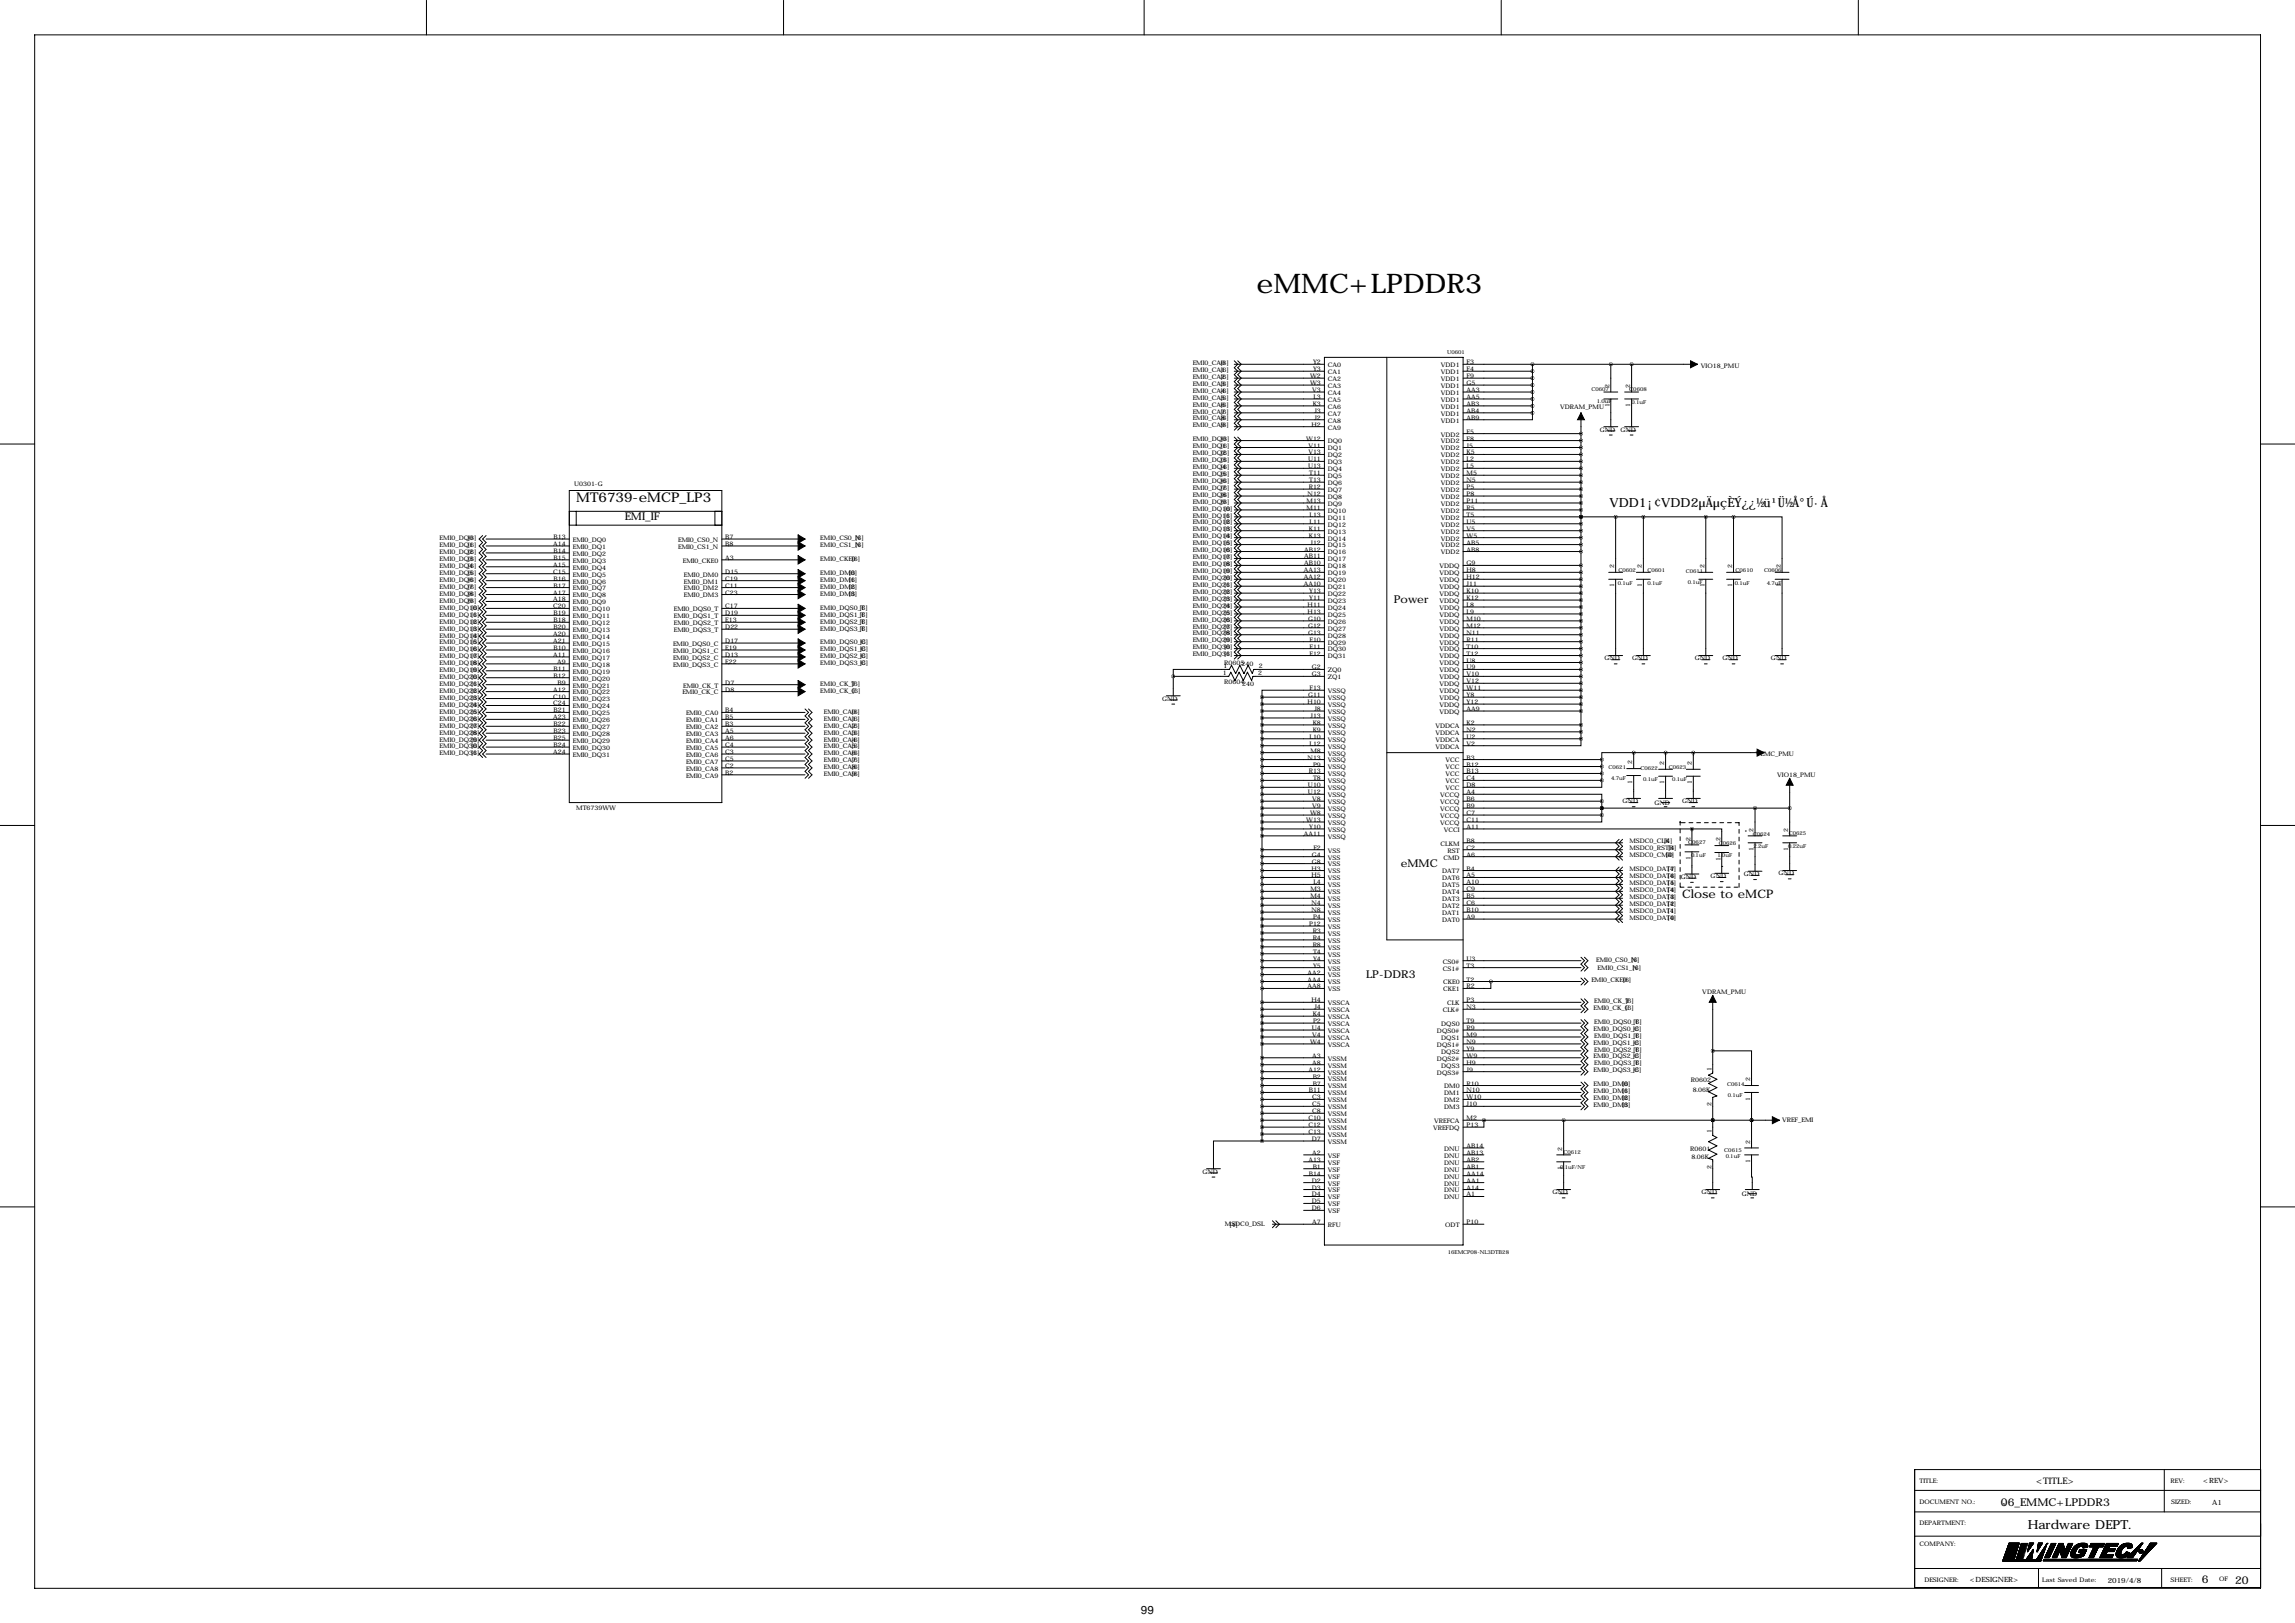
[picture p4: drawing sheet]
<svg xmlns="http://www.w3.org/2000/svg" width="841mm" height="594mm" viewBox="0 0 841 594" stroke-linecap="round" stroke-linejoin="round" font-family="sans-serif">
<defs><g id="words">
<text font-size="9.9" x="460.2" y="107.3">eMMC+LPDDR3</text>
<text font-size="4.9" x="211.1" y="183.7">MT6739-eMCP_LP3</text>
<g font-size="4.6">
<text x="589.5" y="185.7">VDD1¡¢VDD2µÄµçÈÝ¿¿½ü¹Ü½Å°Ú·Å</text>
<text x="742.7" y="560.1">Hardware DEPT.</text>
</g>
<text font-size="4.3" x="616.2" y="329">Close to eMCP</text>
<text font-size="4.2" x="417.9" y="591.1">99</text>
<g font-size="4">
<text x="228.9" y="190.3">EMI_IF</text>
<text x="510.5" y="220.9">Power</text>
<text x="513.1" y="317.4">eMMC</text>
<text x="500.4" y="358">LP-DDR3</text>
<text x="732.9" y="551.7">06_EMMC+LPDDR3</text>
<text x="806.5" y="579.9">6</text>
<text x="818.7" y="580.2">20</text>
</g>
<text font-size="3.3" x="745.8" y="543.6">&lt;TITLE&gt;</text>
<g font-size="2.6">
<text x="807.1" y="543.3">&lt;REV&gt;</text>
<text x="810.3" y="551.4">A1</text>
<text x="721.6" y="579.6">&lt;DESIGNER&gt;</text>
<text x="772.1" y="579.6">2019/4/8</text>
</g>
<g font-size="2.3">
<text x="436.9" y="136.2">EMI0_CA1</text>
<text x="436.9" y="133.7">EMI0_CA0</text>
<text x="447" y="136.2">[6]</text>
<text x="447" y="133.7">[6]</text>
<text x="481" y="133.4">Y2</text>
<text x="481" y="136">Y3</text>
<text x="486.4" y="134.5">CA0</text>
<text x="486.4" y="137">CA1</text>
<text x="527.8" y="134.5">VDD1</text>
<text x="527.8" y="137">VDD1</text>
<text x="537.2" y="133.4">F3</text>
<text x="537.2" y="136">F4</text>
<text x="623.1" y="134.7">VIO18_PMU</text>
<text x="436.9" y="143.8">EMI0_CA4</text>
<text x="436.9" y="141.3">EMI0_CA3</text>
<text x="436.9" y="138.8">EMI0_CA2</text>
<text x="447" y="143.8">[6]</text>
<text x="447" y="141.3">[6]</text>
<text x="447" y="138.8">[6]</text>
<text x="479.9" y="141">W3</text>
<text x="479.9" y="138.5">W2</text>
<text x="480.7" y="143.6">V3</text>
<text x="486.4" y="142.1">CA3</text>
<text x="486.4" y="139.6">CA2</text>
<text x="527.8" y="142.1">VDD1</text>
<text x="527.8" y="139.6">VDD1</text>
<text x="537.2" y="143.6">AA3</text>
<text x="537.2" y="141">G5</text>
<text x="537.2" y="138.5">F9</text>
<text x="589.5" y="142.1" transform="rotate(-90 589.5 142.1)">2</text>
<text x="597.2" y="142.1" transform="rotate(-90 597.2 142.1)">2</text>
<text x="436.9" y="148.9">EMI0_CA6</text>
<text x="436.9" y="146.4">EMI0_CA5</text>
<text x="447" y="148.9">[6]</text>
<text x="447" y="146.4">[6]</text>
<text x="480.8" y="148.7">K3</text>
<text x="481.1" y="146.1">L3</text>
<text x="486.4" y="144.6">CA4</text>
<text x="486.4" y="149.7">CA6</text>
<text x="486.4" y="147.2">CA5</text>
<text x="527.8" y="144.6">VDD1</text>
<text x="527.8" y="147.2">VDD1</text>
<text x="527.8" y="149.7">VDD1</text>
<text x="537.2" y="146.1">AA5</text>
<text x="537.2" y="148.7">AB3</text>
<text x="571.5" y="149.9">VDRAM_PMU</text>
<text x="589.5" y="149.1" transform="rotate(-90 589.5 149.1)">1</text>
<text x="597.2" y="149.1" transform="rotate(-90 597.2 149.1)">1</text>
<text x="436.9" y="154">EMI0_CA8</text>
<text x="436.9" y="151.5">EMI0_CA7</text>
<text x="447" y="154">[6]</text>
<text x="447" y="151.5">[6]</text>
<text x="481.5" y="153.7">J2</text>
<text x="481.5" y="151.2">J3</text>
<text x="486.4" y="154.8">CA8</text>
<text x="486.4" y="152.3">CA7</text>
<text x="527.8" y="152.3">VDD1</text>
<text x="527.8" y="154.8">VDD1</text>
<text x="537.2" y="151.2">AB4</text>
<text x="537.2" y="153.7">AB9</text>
<text x="436.9" y="156.5">EMI0_CA9</text>
<text x="436.9" y="161.6">EMI0_DQ0</text>
<text x="447" y="156.5">[6]</text>
<text x="447.2" y="161.6">[6]</text>
<text x="478.5" y="161.4">W12</text>
<text x="480.4" y="156.3">H2</text>
<text x="486.4" y="157.3">CA9</text>
<text x="527.8" y="159.9">VDD2</text>
<text x="537.2" y="158.8">F5</text>
<text x="537.2" y="161.4">F8</text>
<text x="586" y="158.1">GND</text>
<text x="593.6" y="158.1">GND</text>
<text x="436.9" y="164.2">EMI0_DQ1</text>
<text x="436.9" y="166.7">EMI0_DQ2</text>
<text x="447.2" y="164.2">[6]</text>
<text x="447.2" y="166.7">[6]</text>
<text x="479.3" y="166.4">V13</text>
<text x="479.3" y="163.9">V11</text>
<text x="486.4" y="167.5">DQ2</text>
<text x="486.4" y="165">DQ1</text>
<text x="486.4" y="162.4">DQ0</text>
<text x="527.8" y="162.4">VDD2</text>
<text x="527.8" y="165">VDD2</text>
<text x="527.8" y="167.5">VDD2</text>
<text x="537.2" y="163.9">J5</text>
<text x="537.2" y="166.4">K5</text>
<text x="436.9" y="169.2">EMI0_DQ3</text>
<text x="436.9" y="171.8">EMI0_DQ4</text>
<text x="447.2" y="169.2">[6]</text>
<text x="447.2" y="171.8">[6]</text>
<text x="479.1" y="171.5">U13</text>
<text x="479.1" y="169">U11</text>
<text x="486.4" y="172.6">DQ4</text>
<text x="486.4" y="170">DQ3</text>
<text x="527.8" y="170">VDD2</text>
<text x="527.8" y="172.6">VDD2</text>
<text x="537.2" y="169">L2</text>
<text x="537.2" y="171.5">L5</text>
<text x="210.3" y="177.9">U0301-G</text>
<text x="436.9" y="174.3">EMI0_DQ5</text>
<text x="436.9" y="176.9">EMI0_DQ6</text>
<text x="436.9" y="179.4">EMI0_DQ7</text>
<text x="447.2" y="174.3">[6]</text>
<text x="447.2" y="176.9">[6]</text>
<text x="447.2" y="179.4">[6]</text>
<text x="479.4" y="179.1">R12</text>
<text x="479.5" y="174.1">T11</text>
<text x="479.5" y="176.6">T13</text>
<text x="486.4" y="175.1">DQ5</text>
<text x="486.4" y="177.7">DQ6</text>
<text x="527.8" y="175.1">VDD2</text>
<text x="527.8" y="177.7">VDD2</text>
<text x="537.2" y="179.1">P5</text>
<text x="537.2" y="174.1">M5</text>
<text x="537.2" y="176.6">N5</text>
<text x="436.9" y="181.9">EMI0_DQ8</text>
<text x="436.9" y="184.5">EMI0_DQ9</text>
<text x="447.2" y="181.9">[6]</text>
<text x="447.2" y="184.5">[6]</text>
<text x="478.6" y="184.2">M13</text>
<text x="479" y="181.7">N12</text>
<text x="486.4" y="182.7">DQ8</text>
<text x="486.4" y="185.3">DQ9</text>
<text x="486.4" y="180.2">DQ7</text>
<text x="527.8" y="180.2">VDD2</text>
<text x="527.8" y="182.7">VDD2</text>
<text x="527.8" y="185.3">VDD2</text>
<text x="537.2" y="181.7">P8</text>
<text x="537.2" y="184.2">P11</text>
<text x="436.9" y="187">EMI0_DQ10</text>
<text x="436.9" y="189.6">EMI0_DQ11</text>
<text x="448.4" y="187">[6]</text>
<text x="448.4" y="189.6">[6]</text>
<text x="478.6" y="186.8">M11</text>
<text x="479.7" y="189.3">L13</text>
<text x="479.7" y="191.8">L11</text>
<text x="486.4" y="190.4">DQ11</text>
<text x="486.4" y="187.8">DQ10</text>
<text x="527.8" y="190.4">VDD2</text>
<text x="527.8" y="187.8">VDD2</text>
<text x="537.2" y="191.8">U5</text>
<text x="537.2" y="189.3">T5</text>
<text x="537.2" y="186.8">R5</text>
<text x="161" y="197.9">EMI0_DQ0</text>
<text x="171.4" y="197.9">[6]</text>
<text x="202.8" y="197.4">B13</text>
<text x="265.7" y="197.4">B7</text>
<text x="300.5" y="197.9">EMI0_CS0_N</text>
<text x="313.3" y="197.9">[6]</text>
<text x="436.9" y="192.1">EMI0_DQ12</text>
<text x="436.9" y="194.6">EMI0_DQ13</text>
<text x="436.9" y="197.2">EMI0_DQ14</text>
<text x="448.4" y="192.1">[6]</text>
<text x="448.4" y="194.6">[6]</text>
<text x="448.4" y="197.2">[6]</text>
<text x="479.4" y="194.4">K11</text>
<text x="479.4" y="196.9">K13</text>
<text x="486.4" y="195.4">DQ13</text>
<text x="486.4" y="198">DQ14</text>
<text x="486.4" y="192.9">DQ12</text>
<text x="527.8" y="195.4">VDD2</text>
<text x="527.8" y="198">VDD2</text>
<text x="527.8" y="192.9">VDD2</text>
<text x="537.2" y="196.9">W5</text>
<text x="537.2" y="194.4">V5</text>
<text x="161" y="200.5">EMI0_DQ1</text>
<text x="161" y="203">EMI0_DQ2</text>
<text x="171.4" y="200.5">[6]</text>
<text x="171.4" y="203">[6]</text>
<text x="202.7" y="200">A14</text>
<text x="202.8" y="202.5">B14</text>
<text x="209.8" y="198.5">EMI0_DQ0</text>
<text x="209.8" y="203.6">EMI0_DQ2</text>
<text x="209.8" y="201">EMI0_DQ1</text>
<text x="248.4" y="198.5">EMI0_CS0_N</text>
<text x="248.4" y="201">EMI0_CS1_N</text>
<text x="265.7" y="200">B8</text>
<text x="300.5" y="200.5">EMI0_CS1_N</text>
<text x="313.3" y="200.5">[6]</text>
<text x="436.9" y="199.7">EMI0_DQ15</text>
<text x="436.9" y="202.3">EMI0_DQ16</text>
<text x="448.4" y="199.7">[6]</text>
<text x="448.4" y="202.3">[ ]</text>
<text x="477.7" y="202">AB12</text>
<text x="480.1" y="199.5">J12</text>
<text x="486.4" y="203.1">DQ16</text>
<text x="486.4" y="200.5">DQ15</text>
<text x="527.8" y="200.5">VDD2</text>
<text x="527.8" y="203.1">VDD2</text>
<text x="537.2" y="199.5">AB5</text>
<text x="537.2" y="202">AB8</text>
<text x="161" y="205.6">EMI0_DQ3</text>
<text x="161" y="208.1">EMI0_DQ4</text>
<text x="171.4" y="205.6">[6]</text>
<text x="171.4" y="208.1">[6]</text>
<text x="202.7" y="207.6">A15</text>
<text x="202.8" y="205">B15</text>
<text x="209.8" y="206.1">EMI0_DQ3</text>
<text x="209.8" y="208.6">EMI0_DQ4</text>
<text x="250.1" y="206.1">EMI0_CKE0</text>
<text x="265.7" y="205">A3</text>
<text x="300.5" y="205.6">EMI0_CKE0</text>
<text x="312" y="205.6">[6]</text>
<text x="436.9" y="204.8">EMI0_DQ17</text>
<text x="436.9" y="207.3">EMI0_DQ18</text>
<text x="436.9" y="209.9">EMI0_DQ19</text>
<text x="448.4" y="204.8">[6]</text>
<text x="448.4" y="207.3">[6]</text>
<text x="448.4" y="209.9">[6]</text>
<text x="477.5" y="209.6">AA13</text>
<text x="477.7" y="207.1">AB10</text>
<text x="477.7" y="204.5">AB11</text>
<text x="486.4" y="208.1">DQ18</text>
<text x="486.4" y="205.6">DQ17</text>
<text x="527.3" y="208.1">VDDQ</text>
<text x="537.2" y="209.6">H8</text>
<text x="537.2" y="207.1">G9</text>
<text x="591.3" y="208.1" transform="rotate(-90 591.3 208.1)">2</text>
<text x="601.5" y="208.1" transform="rotate(-90 601.5 208.1)">2</text>
<text x="624.3" y="208.1" transform="rotate(-90 624.3 208.1)">2</text>
<text x="634.5" y="208.1" transform="rotate(-90 634.5 208.1)">2</text>
<text x="652.3" y="208.1" transform="rotate(-90 652.3 208.1)">2</text>
<text x="161" y="210.6">EMI0_DQ5</text>
<text x="161" y="213.2">EMI0_DQ6</text>
<text x="161" y="215.7">EMI0_DQ7</text>
<text x="171.4" y="210.6">[6]</text>
<text x="171.4" y="213.2">[6]</text>
<text x="171.4" y="215.7">[6]</text>
<text x="202.7" y="210.1">C15</text>
<text x="202.8" y="212.7">B16</text>
<text x="202.8" y="215.2">B17</text>
<text x="209.8" y="213.7">EMI0_DQ6</text>
<text x="209.8" y="211.2">EMI0_DQ5</text>
<text x="250.5" y="211.2">EMI0_DM0</text>
<text x="250.5" y="213.7">EMI0_DM1</text>
<text x="265.7" y="212.7">C19</text>
<text x="265.7" y="215.2">C11</text>
<text x="265.7" y="210.1">D15</text>
<text x="300.5" y="213.2">EMI0_DM1</text>
<text x="300.5" y="210.6">EMI0_DM0</text>
<text x="300.5" y="215.7">EMI0_DM2</text>
<text x="310.9" y="213.2">[6]</text>
<text x="310.9" y="210.6">[6]</text>
<text x="310.9" y="215.7">[6]</text>
<text x="436.9" y="212.4">EMI0_DQ20</text>
<text x="436.9" y="215">EMI0_DQ21</text>
<text x="448.4" y="212.4">[6]</text>
<text x="448.4" y="215">[6]</text>
<text x="477.5" y="214.7">AA10</text>
<text x="477.5" y="212.2">AA12</text>
<text x="486.4" y="215.8">DQ21</text>
<text x="486.4" y="213.2">DQ20</text>
<text x="486.4" y="210.7">DQ19</text>
<text x="527.3" y="210.7">VDDQ</text>
<text x="527.3" y="213.2">VDDQ</text>
<text x="527.3" y="215.8">VDDQ</text>
<text x="537.2" y="212.2">H12</text>
<text x="537.2" y="214.7">J11</text>
<text x="591.3" y="215.1" transform="rotate(-90 591.3 215.1)">1</text>
<text x="601.5" y="215.1" transform="rotate(-90 601.5 215.1)">1</text>
<text x="624.3" y="215.1" transform="rotate(-90 624.3 215.1)">1</text>
<text x="634.5" y="215.1" transform="rotate(-90 634.5 215.1)">1</text>
<text x="652.3" y="215.1" transform="rotate(-90 652.3 215.1)">1</text>
<text x="161" y="220.8">EMI0_DQ9</text>
<text x="161" y="218.3">EMI0_DQ8</text>
<text x="171.4" y="220.8">[6]</text>
<text x="171.4" y="218.3">[6]</text>
<text x="202.7" y="220.3">A18</text>
<text x="202.7" y="217.7">A17</text>
<text x="209.8" y="216.3">EMI0_DQ7</text>
<text x="209.8" y="221.3">EMI0_DQ9</text>
<text x="209.8" y="218.8">EMI0_DQ8</text>
<text x="250.5" y="216.3">EMI0_DM2</text>
<text x="250.5" y="218.8">EMI0_DM3</text>
<text x="265.7" y="217.7">C23</text>
<text x="300.5" y="218.3">EMI0_DM3</text>
<text x="310.9" y="218.3">[6]</text>
<text x="436.9" y="217.5">EMI0_DQ22</text>
<text x="436.9" y="220">EMI0_DQ23</text>
<text x="448.4" y="217.5">[6]</text>
<text x="448.4" y="220">[6]</text>
<text x="479.5" y="217.2">Y13</text>
<text x="479.5" y="219.8">Y11</text>
<text x="486.4" y="218.3">DQ22</text>
<text x="486.4" y="220.8">DQ23</text>
<text x="527.3" y="220.8">VDDQ</text>
<text x="527.3" y="218.3">VDDQ</text>
<text x="537.2" y="219.8">K12</text>
<text x="537.2" y="217.2">K10</text>
<text x="161" y="223.3">EMI0_DQ10</text>
<text x="161" y="225.9">EMI0_DQ11</text>
<text x="172.6" y="223.3">[6]</text>
<text x="172.6" y="225.9">[6]</text>
<text x="202.7" y="222.8">C20</text>
<text x="202.8" y="227.9">B18</text>
<text x="202.8" y="225.4">B19</text>
<text x="209.8" y="226.4">EMI0_DQ11</text>
<text x="209.8" y="223.9">EMI0_DQ10</text>
<text x="246.8" y="223.9">EMI0_DQS0_T</text>
<text x="246.8" y="226.4">EMI0_DQS1_T</text>
<text x="265.7" y="222.8">C17</text>
<text x="265.7" y="225.4">D19</text>
<text x="265.7" y="227.9">E13</text>
<text x="300.5" y="225.9">EMI0_DQS1_T</text>
<text x="300.5" y="223.3">EMI0_DQS0_T</text>
<text x="314.8" y="225.9">[6]</text>
<text x="314.8" y="223.3">[6]</text>
<text x="436.9" y="222.6">EMI0_DQ24</text>
<text x="436.9" y="225.1">EMI0_DQ25</text>
<text x="436.9" y="227.7">EMI0_DQ26</text>
<text x="448.4" y="222.6">[6]</text>
<text x="448.4" y="225.1">[6]</text>
<text x="448.4" y="227.7">[ ]</text>
<text x="479" y="224.9">H13</text>
<text x="479" y="222.3">H11</text>
<text x="479.1" y="227.4">G10</text>
<text x="486.4" y="225.9">DQ25</text>
<text x="486.4" y="223.4">DQ24</text>
<text x="527.3" y="223.4">VDDQ</text>
<text x="527.3" y="225.9">VDDQ</text>
<text x="537.2" y="227.4">M10</text>
<text x="537.2" y="222.3">L8</text>
<text x="537.2" y="224.9">L9</text>
<text x="161" y="228.4">EMI0_DQ12</text>
<text x="161" y="231">EMI0_DQ13</text>
<text x="161" y="233.5">EMI0_DQ14</text>
<text x="172.6" y="228.4">[6]</text>
<text x="172.6" y="231">[6]</text>
<text x="172.6" y="233.5">[6]</text>
<text x="202.7" y="233">A20</text>
<text x="202.8" y="230.4">B20</text>
<text x="209.8" y="231.5">EMI0_DQ13</text>
<text x="209.8" y="229">EMI0_DQ12</text>
<text x="246.8" y="229">EMI0_DQS2_T</text>
<text x="246.8" y="231.5">EMI0_DQS3_T</text>
<text x="265.7" y="230.4">D22</text>
<text x="300.5" y="231">EMI0_DQS3_T</text>
<text x="300.5" y="228.4">EMI0_DQS2_T</text>
<text x="314.8" y="231">[6]</text>
<text x="314.8" y="228.4">[6]</text>
<text x="436.9" y="230.2">EMI0_DQ27</text>
<text x="436.9" y="232.7">EMI0_DQ28</text>
<text x="448.4" y="230.2">[6]</text>
<text x="448.4" y="232.7">[6]</text>
<text x="479.1" y="229.9">G12</text>
<text x="479.1" y="232.5">G13</text>
<text x="486.4" y="228.5">DQ26</text>
<text x="486.4" y="231">DQ27</text>
<text x="486.4" y="233.5">DQ28</text>
<text x="527.3" y="231">VDDQ</text>
<text x="527.3" y="228.5">VDDQ</text>
<text x="527.3" y="233.5">VDDQ</text>
<text x="537.2" y="229.9">M12</text>
<text x="537.2" y="232.5">N11</text>
<text x="161" y="236">EMI0_DQ15</text>
<text x="161" y="238.6">EMI0_DQ16</text>
<text x="172.6" y="236">[6]</text>
<text x="172.6" y="238.6">[ ]</text>
<text x="202.7" y="235.5">A21</text>
<text x="202.8" y="238.1">B10</text>
<text x="209.8" y="239.1">EMI0_DQ16</text>
<text x="209.8" y="236.6">EMI0_DQ15</text>
<text x="209.8" y="234">EMI0_DQ14</text>
<text x="246.5" y="236.6">EMI0_DQS0_C</text>
<text x="246.5" y="239.1">EMI0_DQS1_C</text>
<text x="265.7" y="235.5">D17</text>
<text x="265.7" y="238.1">E19</text>
<text x="300.5" y="238.6">EMI0_DQS1_C</text>
<text x="300.5" y="236">EMI0_DQS0_C</text>
<text x="315" y="238.6">[6]</text>
<text x="315" y="236">[6]</text>
<text x="436.9" y="235.3">EMI0_DQ29</text>
<text x="436.9" y="237.8">EMI0_DQ30</text>
<text x="448.4" y="235.3">[6]</text>
<text x="448.4" y="237.8">[6]</text>
<text x="479.7" y="235">F10</text>
<text x="479.7" y="237.6">F11</text>
<text x="486.4" y="236.1">DQ29</text>
<text x="486.4" y="238.6">DQ30</text>
<text x="527.3" y="238.6">VDDQ</text>
<text x="527.3" y="236.1">VDDQ</text>
<text x="537.2" y="237.6">T10</text>
<text x="537.2" y="235">R11</text>
<text x="161" y="241.1">EMI0_DQ17</text>
<text x="161" y="243.7">EMI0_DQ18</text>
<text x="172.6" y="241.1">[6]</text>
<text x="172.6" y="243.7">[6]</text>
<text x="202.7" y="240.6">A11</text>
<text x="202.8" y="245.7">B11</text>
<text x="204.1" y="243.1">A9</text>
<text x="209.8" y="244.2">EMI0_DQ18</text>
<text x="209.8" y="241.7">EMI0_DQ17</text>
<text x="246.5" y="241.7">EMI0_DQS2_C</text>
<text x="246.5" y="244.2">EMI0_DQS3_C</text>
<text x="265.7" y="240.6">D13</text>
<text x="265.7" y="243.1">E22</text>
<text x="300.5" y="243.7">EMI0_DQS3_C</text>
<text x="300.5" y="241.1">EMI0_DQS2_C</text>
<text x="315" y="243.7">[6]</text>
<text x="315" y="241.1">[6]</text>
<text x="436.9" y="240.4">EMI0_DQ31</text>
<text x="448.2" y="244.8">1</text>
<text x="448.4" y="240.4">[6]</text>
<text x="448.4" y="243.7">R0605</text>
<text x="454.8" y="244">240</text>
<text x="461.1" y="244.7">2</text>
<text x="479.7" y="240.1">F12</text>
<text x="480.6" y="245.2">G2</text>
<text x="486.4" y="241.2">DQ31</text>
<text x="527.3" y="243.7">VDDQ</text>
<text x="527.3" y="241.2">VDDQ</text>
<text x="537.2" y="245.2">U9</text>
<text x="537.2" y="240.1">T12</text>
<text x="537.2" y="242.6">U8</text>
<text x="587.8" y="241.9">GND</text>
<text x="597.9" y="241.9">GND</text>
<text x="620.8" y="241.9">GND</text>
<text x="630.9" y="241.9">GND</text>
<text x="648.7" y="241.9">GND</text>
<text x="161" y="246.2">EMI0_DQ19</text>
<text x="161" y="248.7">EMI0_DQ20</text>
<text x="161" y="251.3">EMI0_DQ21</text>
<text x="172.6" y="246.2">[6]</text>
<text x="172.6" y="248.7">[6]</text>
<text x="172.6" y="251.3">[6]</text>
<text x="202.8" y="248.2">B12</text>
<text x="204.2" y="250.8">B9</text>
<text x="209.8" y="251.8">EMI0_DQ21</text>
<text x="209.8" y="249.3">EMI0_DQ20</text>
<text x="209.8" y="246.7">EMI0_DQ19</text>
<text x="250.2" y="251.8">EMI0_CK_T</text>
<text x="265.7" y="250.8">D7</text>
<text x="300.5" y="251.3">EMI0_CK_T</text>
<text x="312" y="251.3">[6]</text>
<text x="447.9" y="247.3">1</text>
<text x="448.4" y="250.5">R0604</text>
<text x="455" y="251.1">240</text>
<text x="460.8" y="247.2">2</text>
<text x="480.6" y="247.7">G3</text>
<text x="486.4" y="248.8">ZQ1</text>
<text x="486.4" y="246.2">ZQ0</text>
<text x="527.3" y="246.2">VDDQ</text>
<text x="527.3" y="248.8">VDDQ</text>
<text x="527.3" y="251.3">VDDQ</text>
<text x="537.2" y="247.7">V10</text>
<text x="537.2" y="250.3">V12</text>
<text x="161" y="253.8">EMI0_DQ22</text>
<text x="161" y="256.4">EMI0_DQ23</text>
<text x="172.6" y="253.8">[6]</text>
<text x="172.6" y="256.4">[6]</text>
<text x="202.7" y="255.8">C10</text>
<text x="202.7" y="253.3">A12</text>
<text x="209.8" y="256.9">EMI0_DQ23</text>
<text x="209.8" y="254.4">EMI0_DQ22</text>
<text x="250" y="254.4">EMI0_CK_C</text>
<text x="265.7" y="253.3">D8</text>
<text x="300.5" y="253.8">EMI0_CK_C</text>
<text x="312.1" y="253.8">[6]</text>
<text x="425.7" y="256.6">GND</text>
<text x="479" y="257.9">H10</text>
<text x="479.1" y="255.3">G11</text>
<text x="479.7" y="252.8">F13</text>
<text x="486.4" y="253.9">VSSQ</text>
<text x="486.4" y="256.4">VSSQ</text>
<text x="527.3" y="256.4">VDDQ</text>
<text x="527.3" y="253.9">VDDQ</text>
<text x="537.2" y="257.9">Y12</text>
<text x="537.2" y="255.3">Y8</text>
<text x="537.2" y="252.8">W11</text>
<text x="161" y="261.4">EMI0_DQ25</text>
<text x="161" y="264">EMI0_DQ26</text>
<text x="161" y="258.9">EMI0_DQ24</text>
<text x="172.6" y="261.4">[6]</text>
<text x="172.6" y="264">[ ]</text>
<text x="172.6" y="258.9">[6]</text>
<text x="202.7" y="263.5">A23</text>
<text x="202.7" y="258.4">C24</text>
<text x="202.8" y="260.9">B21</text>
<text x="209.8" y="262">EMI0_DQ25</text>
<text x="209.8" y="259.4">EMI0_DQ24</text>
<text x="251.3" y="262">EMI0_CA0</text>
<text x="265.7" y="260.9">B4</text>
<text x="265.7" y="263.5">B5</text>
<text x="301.8" y="264">EMI0_CA1</text>
<text x="301.8" y="261.4">EMI0_CA0</text>
<text x="311.9" y="264">[6]</text>
<text x="311.9" y="261.4">[6]</text>
<text x="480.1" y="263">J13</text>
<text x="481.5" y="260.4">J8</text>
<text x="486.4" y="258.9">VSSQ</text>
<text x="486.4" y="261.5">VSSQ</text>
<text x="527.3" y="258.9">VDDQ</text>
<text x="527.3" y="261.5">VDDQ</text>
<text x="537.2" y="260.4">AA9</text>
<text x="161" y="266.5">EMI0_DQ27</text>
<text x="161" y="269.1">EMI0_DQ28</text>
<text x="172.6" y="266.5">[6]</text>
<text x="172.6" y="269.1">[6]</text>
<text x="202.8" y="268.5">B23</text>
<text x="202.8" y="266">B22</text>
<text x="209.8" y="269.6">EMI0_DQ28</text>
<text x="209.8" y="267.1">EMI0_DQ27</text>
<text x="209.8" y="264.5">EMI0_DQ26</text>
<text x="251.3" y="269.6">EMI0_CA3</text>
<text x="251.3" y="264.5">EMI0_CA1</text>
<text x="251.3" y="267.1">EMI0_CA2</text>
<text x="265.7" y="266">B3</text>
<text x="265.7" y="268.5">A5</text>
<text x="301.8" y="269.1">EMI0_CA3</text>
<text x="301.8" y="266.5">EMI0_CA2</text>
<text x="311.9" y="269.1">[6]</text>
<text x="311.9" y="266.5">[6]</text>
<text x="480.8" y="265.5">K8</text>
<text x="480.8" y="268">K9</text>
<text x="486.4" y="264">VSSQ</text>
<text x="486.4" y="266.6">VSSQ</text>
<text x="486.4" y="269.1">VSSQ</text>
<text x="525.8" y="266.6">VDDCA</text>
<text x="525.8" y="269.1">VDDCA</text>
<text x="537.2" y="265.5">K2</text>
<text x="537.2" y="268">N2</text>
<text x="161" y="271.6">EMI0_DQ29</text>
<text x="161" y="274.1">EMI0_DQ30</text>
<text x="172.6" y="271.6">[6]</text>
<text x="172.6" y="274.1">[6]</text>
<text x="202.8" y="273.6">B24</text>
<text x="202.8" y="271.1">B25</text>
<text x="209.8" y="274.7">EMI0_DQ30</text>
<text x="209.8" y="272.1">EMI0_DQ29</text>
<text x="251.3" y="274.7">EMI0_CA5</text>
<text x="251.3" y="272.1">EMI0_CA4</text>
<text x="265.7" y="273.6">C4</text>
<text x="265.7" y="271.1">A6</text>
<text x="301.8" y="274.1">EMI0_CA5</text>
<text x="301.8" y="271.6">EMI0_CA4</text>
<text x="311.9" y="274.1">[6]</text>
<text x="311.9" y="271.6">[6]</text>
<text x="479.7" y="273.1">L12</text>
<text x="479.7" y="270.6">L10</text>
<text x="480.1" y="275.7">M8</text>
<text x="486.4" y="274.2">VSSQ</text>
<text x="486.4" y="271.6">VSSQ</text>
<text x="525.8" y="274.2">VDDCA</text>
<text x="525.8" y="271.6">VDDCA</text>
<text x="537.2" y="273.1">V2</text>
<text x="537.2" y="270.6">U2</text>
<text x="161" y="276.7">EMI0_DQ31</text>
<text x="172.6" y="276.7">[6]</text>
<text x="202.7" y="276.2">A24</text>
<text x="209.8" y="277.2">EMI0_DQ31</text>
<text x="251.3" y="279.8">EMI0_CA7</text>
<text x="251.3" y="277.2">EMI0_CA6</text>
<text x="265.7" y="281.2">C2</text>
<text x="265.7" y="278.7">C5</text>
<text x="265.7" y="276.2">C3</text>
<text x="301.8" y="281.8">EMI0_CA8</text>
<text x="301.8" y="279.2">EMI0_CA7</text>
<text x="301.8" y="276.7">EMI0_CA6</text>
<text x="311.9" y="281.8">[6]</text>
<text x="311.9" y="279.2">[6]</text>
<text x="311.9" y="276.7">[6]</text>
<text x="479" y="278.2">N13</text>
<text x="481" y="280.7">P9</text>
<text x="486.4" y="281.8">VSSQ</text>
<text x="486.4" y="279.3">VSSQ</text>
<text x="486.4" y="276.7">VSSQ</text>
<text x="529.5" y="279.3">VCC</text>
<text x="529.5" y="281.8">VCC</text>
<text x="537.2" y="278.2">B3</text>
<text x="537.2" y="280.7">B12</text>
<text x="597.9" y="280" transform="rotate(-90 597.9 280)">2</text>
<text x="609.6" y="280.2" transform="rotate(-90 609.6 280.2)">2</text>
<text x="619.8" y="280.2" transform="rotate(-90 619.8 280.2)">2</text>
<text x="643.1" y="276.8">VEMC_PMU</text>
<text x="251.3" y="282.3">EMI0_CA8</text>
<text x="251.3" y="284.8">EMI0_CA9</text>
<text x="265.7" y="283.8">B2</text>
<text x="301.8" y="284.3">EMI0_CA9</text>
<text x="311.9" y="284.3">[6]</text>
<text x="479.4" y="283.3">R13</text>
<text x="481" y="285.8">T8</text>
<text x="486.4" y="286.9">VSSQ</text>
<text x="486.4" y="284.3">VSSQ</text>
<text x="529.5" y="284.3">VCC</text>
<text x="529.5" y="286.9">VCC</text>
<text x="537.2" y="283.3">B13</text>
<text x="537.2" y="285.8">C4</text>
<text x="597.9" y="287" transform="rotate(-90 597.9 287)">1</text>
<text x="609.6" y="287.3" transform="rotate(-90 609.6 287.3)">1</text>
<text x="619.8" y="287.3" transform="rotate(-90 619.8 287.3)">1</text>
<text x="651" y="284.5">VIO18_PMU</text>
<text x="479.1" y="290.9">U12</text>
<text x="479.1" y="288.4">U10</text>
<text x="480.7" y="293.4">V8</text>
<text x="486.4" y="292">VSSQ</text>
<text x="486.4" y="289.4">VSSQ</text>
<text x="527.6" y="292">VCCQ</text>
<text x="529.5" y="289.4">VCC</text>
<text x="537.2" y="293.4">B6</text>
<text x="537.2" y="288.4">D8</text>
<text x="537.2" y="290.9">A4</text>
<text x="211.1" y="296.7">MT6739WW</text>
<text x="479.9" y="298.5">W8</text>
<text x="480.7" y="296">V9</text>
<text x="486.4" y="297">VSSQ</text>
<text x="486.4" y="299.6">VSSQ</text>
<text x="486.4" y="294.5">VSSQ</text>
<text x="527.6" y="299.6">VCCQ</text>
<text x="527.6" y="294.5">VCCQ</text>
<text x="527.6" y="297">VCCQ</text>
<text x="537.2" y="298.5">C7</text>
<text x="537.2" y="296">B9</text>
<text x="594.4" y="294.2">GND</text>
<text x="606" y="295">GND</text>
<text x="616.2" y="294.2">GND</text>
<text x="478.5" y="301.1">W13</text>
<text x="479.5" y="303.6">Y10</text>
<text x="486.4" y="302.1">VSSQ</text>
<text x="486.4" y="304.7">VSSQ</text>
<text x="527.6" y="302.1">VCCQ</text>
<text x="528.9" y="304.7">VCCI</text>
<text x="537.2" y="301.1">C11</text>
<text x="537.2" y="303.6">A11</text>
<text x="642.4" y="304.6" transform="rotate(-90 642.4 304.6)">2</text>
<text x="655.1" y="304.6" transform="rotate(-90 655.1 304.6)">2</text>
<text x="477.5" y="306.1">AA11</text>
<text x="481.1" y="311.2">F2</text>
<text x="486.4" y="307.2">VSSQ</text>
<text x="527.7" y="309.7">CLKM</text>
<text x="537.2" y="308.7">B8</text>
<text x="537.2" y="311.2">C2</text>
<text x="596.9" y="308.9">MSDC0_CLK</text>
<text x="596.9" y="311.5">MSDC0_RSTB</text>
<text x="609.5" y="308.9">[4]</text>
<text x="611.1" y="311.5">[4]</text>
<text x="619.3" y="307.9" transform="rotate(-90 619.3 307.9)">2</text>
<text x="630.2" y="308.2" transform="rotate(-90 630.2 308.2)">2</text>
<text x="642.4" y="311.7" transform="rotate(-90 642.4 311.7)">1</text>
<text x="655.1" y="311.7" transform="rotate(-90 655.1 311.7)">1</text>
<text x="480.6" y="313.8">G4</text>
<text x="480.6" y="316.3">G8</text>
<text x="486.4" y="312.3">VSS</text>
<text x="486.4" y="314.8">VSS</text>
<text x="486.4" y="317.4">VSS</text>
<text x="528.7" y="314.8">CMD</text>
<text x="530.2" y="312.3">RST</text>
<text x="537.2" y="313.8">A6</text>
<text x="596.9" y="314">MSDC0_CMD</text>
<text x="610.2" y="314">[4]</text>
<text x="619.3" y="315" transform="rotate(-90 619.3 315)">1</text>
<text x="630.2" y="315.2" transform="rotate(-90 630.2 315.2)">1</text>
<text x="480.4" y="318.8">H3</text>
<text x="480.4" y="321.4">H5</text>
<text x="481.1" y="323.9">L4</text>
<text x="486.4" y="319.9">VSS</text>
<text x="486.4" y="322.4">VSS</text>
<text x="528.2" y="319.9">DAT7</text>
<text x="528.2" y="322.4">DAT6</text>
<text x="537.2" y="318.8">B4</text>
<text x="537.2" y="321.4">A5</text>
<text x="537.2" y="323.9">A10</text>
<text x="596.9" y="319.1">MSDC0_DAT7</text>
<text x="596.9" y="321.6">MSDC0_DAT6</text>
<text x="610.9" y="319.1">[4]</text>
<text x="610.9" y="321.6">[4]</text>
<text x="615.7" y="321.9">GND</text>
<text x="626.6" y="321.6">GND</text>
<text x="638.8" y="320.9">GND</text>
<text x="651.5" y="320.6">GND</text>
<text x="480" y="326.5">M3</text>
<text x="480" y="329">M4</text>
<text x="486.4" y="325">VSS</text>
<text x="486.4" y="327.5">VSS</text>
<text x="528.2" y="325">DAT5</text>
<text x="528.2" y="327.5">DAT4</text>
<text x="537.2" y="326.5">C9</text>
<text x="537.2" y="329">B5</text>
<text x="596.9" y="324.2">MSDC0_DAT5</text>
<text x="596.9" y="326.7">MSDC0_DAT4</text>
<text x="596.9" y="329.3">MSDC0_DAT3</text>
<text x="610.9" y="324.2">[4]</text>
<text x="610.9" y="326.7">[4]</text>
<text x="610.9" y="329.3">[4]</text>
<text x="480.4" y="331.5">N4</text>
<text x="480.4" y="334.1">N8</text>
<text x="486.4" y="330.1">VSS</text>
<text x="486.4" y="332.6">VSS</text>
<text x="486.4" y="335.1">VSS</text>
<text x="528.2" y="330.1">DAT3</text>
<text x="528.2" y="332.6">DAT2</text>
<text x="528.2" y="335.1">DAT1</text>
<text x="537.2" y="331.5">C6</text>
<text x="537.2" y="334.1">B10</text>
<text x="596.9" y="331.8">MSDC0_DAT2</text>
<text x="596.9" y="334.3">MSDC0_DAT1</text>
<text x="610.9" y="331.8">[4]</text>
<text x="610.9" y="334.3">[4]</text>
<text x="479.5" y="339.2">P12</text>
<text x="480.8" y="341.7">R3</text>
<text x="481" y="336.6">P4</text>
<text x="486.4" y="337.7">VSS</text>
<text x="486.4" y="340.2">VSS</text>
<text x="528.2" y="337.7">DAT0</text>
<text x="537.2" y="336.6">A9</text>
<text x="596.9" y="336.9">MSDC0_DAT0</text>
<text x="610.9" y="336.9">[4]</text>
<text x="480.8" y="344.2">R4</text>
<text x="480.8" y="346.8">R8</text>
<text x="486.4" y="342.8">VSS</text>
<text x="486.4" y="345.3">VSS</text>
<text x="486.4" y="347.8">VSS</text>
<text x="481" y="349.3">T4</text>
<text x="481" y="351.9">Y4</text>
<text x="486.4" y="350.4">VSS</text>
<text x="486.4" y="352.9">VSS</text>
<text x="528.5" y="352.9">CS0#</text>
<text x="537.2" y="351.9">U3</text>
<text x="584.7" y="352.4">EMI0_CS0_N</text>
<text x="597.5" y="352.4">[6]</text>
<text x="479" y="356.9">AA2</text>
<text x="479" y="359.5">AA4</text>
<text x="481" y="354.4">Y5</text>
<text x="486.4" y="355.5">VSS</text>
<text x="486.4" y="358">VSS</text>
<text x="528.5" y="355.5">CS1#</text>
<text x="537.2" y="359.5">T2</text>
<text x="537.2" y="354.4">T3</text>
<text x="582.9" y="359.7">EMI0_CKE0</text>
<text x="585.2" y="355.4">EMI0_CS1_N</text>
<text x="594.5" y="359.7">[6]</text>
<text x="598" y="355.4">[6]</text>
<text x="479" y="362">AA8</text>
<text x="486.4" y="360.5">VSS</text>
<text x="486.4" y="363.1">VSS</text>
<text x="528.6" y="360.5">CKE0</text>
<text x="528.6" y="363.1">CKE1</text>
<text x="537.2" y="362">R2</text>
<text x="623.6" y="364.1">VDRAM_PMU</text>
<text x="480.4" y="367.1">H4</text>
<text x="481.5" y="369.6">J4</text>
<text x="486.4" y="368.2">VSSCA</text>
<text x="486.4" y="370.7">VSSCA</text>
<text x="528.5" y="370.7">CLK#</text>
<text x="530.1" y="368.2">CLK</text>
<text x="537.2" y="369.6">N3</text>
<text x="537.2" y="367.1">P3</text>
<text x="583.7" y="369.9">EMI0_CK_C</text>
<text x="583.9" y="367.4">EMI0_CK_T</text>
<text x="595.3" y="369.9">[6]</text>
<text x="595.4" y="367.4">[6]</text>
<text x="480.6" y="377.3">U4</text>
<text x="480.8" y="372.2">K4</text>
<text x="481" y="374.7">P2</text>
<text x="486.4" y="375.8">VSSCA</text>
<text x="486.4" y="373.2">VSSCA</text>
<text x="528" y="375.8">DQS0</text>
<text x="537.2" y="374.7">T9</text>
<text x="537.2" y="377.3">R9</text>
<text x="583.7" y="377.5">EMI0_DQS0_C</text>
<text x="583.9" y="375">EMI0_DQS0_T</text>
<text x="598.2" y="377.5">[6]</text>
<text x="598.3" y="375">[6]</text>
<text x="479.9" y="382.3">W4</text>
<text x="480.7" y="379.8">V4</text>
<text x="486.4" y="380.9">VSSCA</text>
<text x="486.4" y="383.4">VSSCA</text>
<text x="486.4" y="378.3">VSSCA</text>
<text x="526.4" y="378.3">DQS0#</text>
<text x="526.4" y="383.4">DQS1#</text>
<text x="528" y="380.9">DQS1</text>
<text x="537.2" y="379.8">M9</text>
<text x="537.2" y="382.3">N9</text>
<text x="583.7" y="382.6">EMI0_DQS1_C</text>
<text x="583.9" y="380.1">EMI0_DQS1_T</text>
<text x="598.2" y="382.6">[6]</text>
<text x="598.3" y="380.1">[6]</text>
<text x="480.7" y="387.4">A3</text>
<text x="480.7" y="390">A8</text>
<text x="486.4" y="388.5">VSSM</text>
<text x="526.4" y="388.5">DQS2#</text>
<text x="528" y="385.9">DQS2</text>
<text x="537.2" y="384.9">Y9</text>
<text x="537.2" y="387.4">W9</text>
<text x="537.2" y="390">H9</text>
<text x="583.7" y="387.7">EMI0_DQS2_C</text>
<text x="583.9" y="385.1">EMI0_DQS2_T</text>
<text x="598.2" y="387.7">[6]</text>
<text x="598.3" y="385.1">[6]</text>
<text x="479.3" y="392.5">A12</text>
<text x="480.8" y="395">B2</text>
<text x="486.4" y="391">VSSM</text>
<text x="486.4" y="393.6">VSSM</text>
<text x="526.4" y="393.6">DQS3#</text>
<text x="528" y="391">DQS3</text>
<text x="537.2" y="392.5">J9</text>
<text x="583.7" y="392.8">EMI0_DQS3_C</text>
<text x="583.9" y="390.2">EMI0_DQS3_T</text>
<text x="598.2" y="392.8">[6]</text>
<text x="598.3" y="390.2">[6]</text>
<text x="627" y="392.3" transform="rotate(-90 627 392.3)">1</text>
<text x="479.4" y="400.1">B11</text>
<text x="480.8" y="397.6">B7</text>
<text x="486.4" y="396.1">VSSM</text>
<text x="486.4" y="398.6">VSSM</text>
<text x="486.4" y="401.2">VSSM</text>
<text x="529" y="401.2">DM1</text>
<text x="529" y="398.6">DM0</text>
<text x="537.2" y="397.6">R10</text>
<text x="537.2" y="400.1">N10</text>
<text x="583.7" y="397.8">EMI0_DM0</text>
<text x="583.7" y="400.4">EMI0_DM1</text>
<text x="594.2" y="397.8">[6]</text>
<text x="594.2" y="400.4">[6]</text>
<text x="619.4" y="396.3">R0602</text>
<text x="620.1" y="399.9">8.06K</text>
<text x="641.1" y="396.1" transform="rotate(-90 641.1 396.1)">2</text>
<text x="480.7" y="402.7">C3</text>
<text x="480.7" y="405.2">C5</text>
<text x="480.7" y="407.7">C8</text>
<text x="486.4" y="403.7">VSSM</text>
<text x="486.4" y="406.3">VSSM</text>
<text x="529" y="406.3">DM3</text>
<text x="529" y="403.7">DM2</text>
<text x="537.2" y="402.7">W10</text>
<text x="537.2" y="405.2">J10</text>
<text x="583.7" y="405.5">EMI0_DM3</text>
<text x="583.7" y="402.9">EMI0_DM2</text>
<text x="594.2" y="405.5">[6]</text>
<text x="594.2" y="402.9">[6]</text>
<text x="626.9" y="405.2" transform="rotate(-90 626.9 405.2)">2</text>
<text x="641.1" y="403.1" transform="rotate(-90 641.1 403.1)">1</text>
<text x="479.3" y="410.3">C10</text>
<text x="479.3" y="412.8">C12</text>
<text x="486.4" y="408.8">VSSM</text>
<text x="486.4" y="411.3">VSSM</text>
<text x="486.4" y="413.9">VSSM</text>
<text x="524.9" y="413.9">VREFDQ</text>
<text x="525.3" y="411.3">VREFCA</text>
<text x="537.2" y="412.8">P13</text>
<text x="537.2" y="410.3">M2</text>
<text x="652.8" y="410.8">VREF_EMI</text>
<text x="479.3" y="415.4">C13</text>
<text x="480.6" y="417.9">D7</text>
<text x="486.4" y="416.4">VSSM</text>
<text x="486.4" y="419">VSSM</text>
<text x="627" y="415.1" transform="rotate(-90 627 415.1)">1</text>
<text x="641.1" y="418.9" transform="rotate(-90 641.1 418.9)">2</text>
<text x="479.3" y="425.5">A13</text>
<text x="480.7" y="423">A2</text>
<text x="486.4" y="424">VSF</text>
<text x="529" y="421.5">DNU</text>
<text x="529" y="424">DNU</text>
<text x="537.2" y="420.4">AB14</text>
<text x="537.2" y="425.5">AB2</text>
<text x="537.2" y="423">AB13</text>
<text x="572.3" y="421.5" transform="rotate(-90 572.3 421.5)">2</text>
<text x="619.1" y="421.5">R0601</text>
<text x="619.6" y="424.6">8.06K</text>
<text x="641.1" y="426" transform="rotate(-90 641.1 426)">1</text>
<text x="440.4" y="429.8">GND</text>
<text x="479.4" y="430.6">B14</text>
<text x="480.8" y="428.1">B1</text>
<text x="486.4" y="426.6">VSF</text>
<text x="486.4" y="429.1">VSF</text>
<text x="486.4" y="431.7">VSF</text>
<text x="529" y="431.7">DNU</text>
<text x="529" y="429.1">DNU</text>
<text x="529" y="426.6">DNU</text>
<text x="537.2" y="430.6">AA14</text>
<text x="537.2" y="428.1">AB1</text>
<text x="572.3" y="428.5" transform="rotate(-90 572.3 428.5)">1</text>
<text x="626.9" y="428.1" transform="rotate(-90 626.9 428.1)">2</text>
<text x="480.6" y="433.1">D2</text>
<text x="480.6" y="435.7">D3</text>
<text x="486.4" y="434.2">VSF</text>
<text x="486.4" y="436.7">VSF</text>
<text x="529" y="436.7">DNU</text>
<text x="529" y="434.2">DNU</text>
<text x="537.2" y="435.7">A14</text>
<text x="537.2" y="433.1">AA1</text>
<text x="568.7" y="437.5">GND</text>
<text x="623.3" y="437.5">GND</text>
<text x="638" y="438">GND</text>
<text x="480.6" y="438.2">D4</text>
<text x="480.6" y="440.8">D5</text>
<text x="480.6" y="443.3">D6</text>
<text x="486.4" y="439.3">VSF</text>
<text x="486.4" y="441.8">VSF</text>
<text x="529" y="439.3">DNU</text>
<text x="537.2" y="438.2">A1</text>
<text x="448.7" y="449.1">MSDC0_DSL</text>
<text x="450.3" y="449.4">[4]</text>
<text x="480.7" y="448.4">A7</text>
<text x="486.4" y="449.4">RFU</text>
<text x="486.4" y="444.4">VSF</text>
<text x="529.4" y="449.4">ODT</text>
<text x="537.2" y="448.4">P10</text>
<text x="703.1" y="543.3">TITLE:</text>
<text x="795.1" y="543.1">REV:</text>
<text x="703.1" y="550.9">DOCUMENT NO.:</text>
<text x="795.3" y="550.9">SIZED:</text>
<text x="703.1" y="558.6">DEPARTMENT:</text>
<text x="703.1" y="566.2">COMPANY:</text>
<text x="704.9" y="579.4">DESIGNER:</text>
<text x="748.1" y="579.4">Last Saved Date:</text>
<text x="795.1" y="579.4">SHEET:</text>
<text x="812.9" y="579.1">OF</text>
</g>
<g font-size="2">
<text x="530.1" y="129.6">U0601</text>
<text x="582.9" y="143.4">C0607</text>
<text x="596.8" y="143.4">C0608</text>
<text x="585" y="147.7">1.0uF</text>
<text x="597.6" y="147.9">0.1uF</text>
<text x="592.8" y="209.4">C0602</text>
<text x="603.5" y="209.6">C0601</text>
<text x="617.5" y="209.9">C0611</text>
<text x="635.8" y="209.6">C0610</text>
<text x="646.2" y="209.6">C0606</text>
<text x="592.6" y="214.2">0.1uF</text>
<text x="603.5" y="214.2">0.1uF</text>
<text x="618.2" y="214">0.1uF</text>
<text x="635.5" y="214.2">0.1uF</text>
<text x="647.2" y="214.2">4.7uF</text>
<text x="589.2" y="281.8">C0621</text>
<text x="611.3" y="281.8">C0623</text>
<text x="590.2" y="285.6">4.7uF</text>
<text x="600.9" y="282">C0622</text>
<text x="601.9" y="286.1">0.1uF</text>
<text x="612.6" y="286.1">0.1uF</text>
<text x="655.2" y="305.9">C0625</text>
<text x="618.4" y="309.2">C0627</text>
<text x="629.6" y="309.5">C0626</text>
<text x="642" y="306.2">C0624</text>
<text x="642.3" y="310.7">2.2uF</text>
<text x="655" y="310.7">0.22uF</text>
<text x="619.4" y="313.8">0.1uF</text>
<text x="629.1" y="314">1.0uF</text>
<text x="632.6" y="397.6">C0614</text>
<text x="632.9" y="401.7">0.1uF</text>
<text x="572.7" y="422.5">C0612</text>
<text x="631.6" y="422">C0615</text>
<text x="632.1" y="424">0.1uF</text>
<text x="571.5" y="428.1">0.1uF/NF</text>
<text x="530.3" y="459.3">16EMCP08-NL3DTB28</text>
</g>
</g></defs>
<circle cx="734.1" cy="551.3" r=".15" fill="#000"/>
<g fill="none" stroke="#000" stroke-width=".37">
<path d="M12.7 12.8h815.3v568.9h-815.3zM156.2 .1v12.7M287 .1v12.7M419.1 .1v12.7M549.9 .1v12.7M680.7 .1v12.7M452.1 132.2l1.3 1.2-1.3 1.3 1.3 1.3-1.3 1.2 1.3 1.3-1.3 1.3 1.3 1.2-1.3 1.3 1.3 1.3-1.3 1.3 1.3 1.2-1.3 1.3 1.3 1.3-1.3 1.2 1.3 1.3-1.3 1.3 1.3 1.2-1.3 1.3 1.3 1.3-1.3 1.3M452.1 138.5h33M452.1 136h33M453.4 132.2l1.3 1.2-1.3 1.3 1.3 1.3-1.3 1.2 1.3 1.3-1.3 1.3 1.3 1.2-1.3 1.3 1.3 1.3-1.3 1.3 1.3 1.2-1.3 1.3 1.3 1.3-1.3 1.2 1.3 1.3-1.3 1.3 1.3 1.2-1.3 1.3 1.3 1.3-1.3 1.3M485.1 130.9h50.8v325.1h-50.8zM485.1 133.4h-33"/>
<path d="M508 130.9v213.3h27.9M535.9 138.5h25.4M535.9 136h25.4M535.9 133.4h85.9M561.3 133.4v17.8M590 133.4v10.2M597.7 133.4v10.2M452.1 143.6h33M452.1 156.3h33M452.1 153.7h33M452.1 148.7h33M452.1 151.2h33"/>
<path d="M452.1 141h33M485.1 146.1h-33M535.9 146.1h25.4M535.9 143.6h25.4M535.9 148.7h25.4M535.9 151.2h25.4M535.9 158.8h43.2M561.3 151.2v2.5h-25.4M561.3 141h-25.4M579.1 151.2v119.4M587.5 146.1h5.1M587.5 143.6h5.1"/>
<path d="M587.5 156.3h5.1M588.5 157.8h3.1M589.5 159.3h1M590 146.1v10.2M595.1 146.1h5.1M595.1 143.6h5.1M595.1 156.3h5.1M596.1 157.8h3.1M597.2 159.3h1M597.7 146.1v10.2M0 162.6h12.7M208.5 179.6h55.9v114.3h-55.9z"/>
<path d="M452.1 160.1l1.3 1.3-1.3 1.2 1.3 1.3-1.3 1.3 1.3 1.2-1.3 1.3 1.3 1.3-1.3 1.3 1.3 1.2-1.3 1.3 1.3 1.3-1.3 1.2 1.3 1.3-1.3 1.3 1.3 1.2-1.3 1.3 1.3 1.3-1.3 1.3 1.3 1.2-1.3 1.3 1.3 1.3-1.3 1.2 1.3 1.3-1.3 1.3 1.3 1.2-1.3 1.3 1.3 1.3-1.3 1.3 1.3 1.2-1.3 1.3 1.3 1.3-1.3 1.2 1.3 1.3-1.3 1.3 1.3 1.2-1.3 1.3 1.3 1.3-1.3 1.3 1.3 1.2-1.3 1.3 1.3 1.3-1.3 1.2 1.3 1.3-1.3 1.3 1.3 1.2-1.3 1.3 1.3 1.3-1.3 1.3 1.3 1.2-1.3 1.3 1.3 1.3-1.3 1.2 1.3 1.3-1.3 1.3 1.3 1.2-1.3 1.3 1.3 1.3-1.3 1.3 1.3 1.2-1.3 1.3 1.3 1.3-1.3 1.2 1.3 1.3-1.3 1.3M452.1 174.1h33M452.1 176.6h33M452.1 179.1h33M452.1 166.4h33M452.1 163.9h33M452.1 161.4h33M453.4 160.1l1.3 1.3-1.3 1.2 1.3 1.3-1.3 1.3 1.3 1.2-1.3 1.3 1.3 1.3-1.3 1.3 1.3 1.2-1.3 1.3 1.3 1.3-1.3 1.2 1.3 1.3-1.3 1.3 1.3 1.2-1.3 1.3 1.3 1.3-1.3 1.3 1.3 1.2-1.3 1.3 1.3 1.3-1.3 1.2 1.3 1.3-1.3 1.3 1.3 1.2-1.3 1.3 1.3 1.3-1.3 1.3 1.3 1.2-1.3 1.3 1.3 1.3-1.3 1.2 1.3 1.3-1.3 1.3 1.3 1.2-1.3 1.3 1.3 1.3-1.3 1.3 1.3 1.2-1.3 1.3 1.3 1.3-1.3 1.2 1.3 1.3-1.3 1.3 1.3 1.2-1.3 1.3 1.3 1.3-1.3 1.3 1.3 1.2-1.3 1.3 1.3 1.3-1.3 1.2 1.3 1.3-1.3 1.3 1.3 1.2-1.3 1.3 1.3 1.3-1.3 1.3 1.3 1.2-1.3 1.3 1.3 1.3-1.3 1.2 1.3 1.3-1.3 1.3M485.1 171.5h-33M485.1 169h-33M535.9 171.5h43.2M535.9 163.9h43.2"/>
<path d="M535.9 169h43.2M535.9 161.4h43.2M579.1 174.1h-43.2M579.1 176.6h-43.2M579.1 179.1h-43.2M579.1 166.4h-43.2M828 162.6h12.7M176.8 196.2l-1.3 1.2 1.3 1.3-1.3 1.3 1.3 1.2-1.3 1.3 1.3 1.3-1.3 1.2 1.3 1.3-1.3 1.3 1.3 1.3-1.3 1.2 1.3 1.3-1.3 1.3 1.3 1.2-1.3 1.3 1.3 1.3-1.3 1.2 1.3 1.3-1.3 1.3 1.3 1.3-1.3 1.2 1.3 1.3-1.3 1.3 1.3 1.2-1.3 1.3 1.3 1.3-1.3 1.2 1.3 1.3-1.3 1.3 1.3 1.3-1.3 1.2 1.3 1.3-1.3 1.3 1.3 1.2-1.3 1.3 1.3 1.3-1.3 1.2 1.3 1.3-1.3 1.3 1.3 1.3-1.3 1.2 1.3 1.3-1.3 1.3 1.3 1.2-1.3 1.3 1.3 1.3-1.3 1.2 1.3 1.3-1.3 1.3 1.3 1.3-1.3 1.2 1.3 1.3-1.3 1.3 1.3 1.2-1.3 1.3 1.3 1.3-1.3 1.2 1.3 1.3-1.3 1.3 1.3 1.3-1.3 1.2 1.3 1.3-1.3 1.3 1.3 1.2M178.1 196.2l-1.3 1.2 1.3 1.3-1.3 1.3 1.3 1.2-1.3 1.3 1.3 1.3-1.3 1.2 1.3 1.3-1.3 1.3 1.3 1.3-1.3 1.2 1.3 1.3-1.3 1.3 1.3 1.2-1.3 1.3 1.3 1.3-1.3 1.2 1.3 1.3-1.3 1.3 1.3 1.3-1.3 1.2 1.3 1.3-1.3 1.3 1.3 1.2-1.3 1.3 1.3 1.3-1.3 1.2 1.3 1.3-1.3 1.3 1.3 1.3-1.3 1.2 1.3 1.3-1.3 1.3 1.3 1.2-1.3 1.3 1.3 1.3-1.3 1.2 1.3 1.3-1.3 1.3 1.3 1.3-1.3 1.2 1.3 1.3-1.3 1.3 1.3 1.2-1.3 1.3 1.3 1.3-1.3 1.2 1.3 1.3-1.3 1.3 1.3 1.3-1.3 1.2 1.3 1.3-1.3 1.3 1.3 1.2-1.3 1.3 1.3 1.3-1.3 1.2 1.3 1.3-1.3 1.3 1.3 1.3-1.3 1.2 1.3 1.3-1.3 1.3 1.3 1.2M178.1 197.4h30.4M208.5 200h-30.4M208.5 192.3h55.9"/>
<path d="M211.1 187.3v5M261.9 187.3v5M264.4 200h30.5M264.4 187.3h-55.9M294.9 197.4h-30.5M452.1 199.5h33M452.1 194.4h33M452.1 191.8h33M452.1 181.7h33M452.1 186.8h33M485.1 189.3h-33M485.1 196.9h-33"/>
<path d="M485.1 184.2h-33M535.9 189.3h99.1M535.9 196.9h43.2M535.9 184.2h43.2M579.1 189.3h.1M579.1 199.5h-43.2M579.1 194.4h-43.2M579.1 191.8h-43.2M579.1 181.7h-43.2M579.1 186.8h-43.2M591.8 189.3v20.3M602 189.3v20.3"/>
<path d="M624.8 189.3v20.3M635 189.3h17.8v20.3M635 189.3v20.3M178.1 217.7h30.4M178.1 215.2h30.4M178.1 210.1h30.4M178.1 205h30.4M178.1 202.5h30.4M208.5 212.7h-30.4M208.5 207.6h-30.4M264.4 217.7h30.5M264.4 212.7h30.5"/>
<path d="M264.4 210.1h30.5M264.4 205h30.5M294.9 215.2h-30.5M452.1 212.2h33M452.1 219.8h33M452.1 204.5h33M452.1 217.2h33M452.1 207.1h33M485.1 209.6h-33M485.1 202h-33M485.1 214.7h-33M535.9 209.6h43.2"/>
<path d="M535.9 219.8h43.2M535.9 202h43.2M535.9 207.1h43.2M535.9 214.7h43.2M579.1 212.2h-43.2M579.1 217.2h-43.2M589.3 212.2h5.1M589.3 209.6h5.1M591.8 212.2v27.9M599.4 212.2h5.1M599.4 209.6h5.1M602 212.2v27.9"/>
<path d="M622.3 212.2h5.1M622.3 209.6h5.1M624.8 212.2v27.9M632.5 212.2h5M632.5 209.6h5M635 212.2v27.9M650.2 212.2h5.1M650.2 209.6h5.1M652.8 212.2v27.9M178.1 238.1h30.4M178.1 235.5h30.4M178.1 230.4h30.4"/>
<path d="M178.1 227.9h30.4M178.1 222.8h30.4M208.5 233h-30.4M208.5 225.4h-30.4M208.5 220.3h-30.4M264.4 235.5h30.5M264.4 230.4h30.5M264.4 225.4h30.5M264.4 222.8h30.5M294.9 238.1h-30.5M294.9 227.9h-30.5M452.1 235h33"/>
<path d="M452.1 224.9h33M452.1 237.6h33M452.1 229.9h33M452.1 232.5h33M485.1 227.4h-33M485.1 222.3h-33M535.9 235h43.2M535.9 227.4h43.2M535.9 232.5h43.2M535.9 222.3h43.2M579.1 224.9h-43.2M579.1 237.6h-43.2"/>
<path d="M579.1 229.9h-43.2M178.1 258.4h30.4M178.1 255.8h30.4M178.1 250.8h30.4M178.1 248.2h30.4M178.1 245.7h30.4M178.1 243.1h30.4M208.5 253.3h-30.4M208.5 240.6h-30.4M264.4 253.3h30.5M264.4 240.6h30.5M294.9 259.7l1.3 1.2-1.3 1.3 1.3 1.3-1.3 1.2 1.3 1.3-1.3 1.3 1.3 1.2-1.3 1.3 1.3 1.3-1.3 1.3 1.3 1.2-1.3 1.3 1.3 1.3-1.3 1.2 1.3 1.3-1.3 1.3 1.3 1.2-1.3 1.3 1.3 1.3-1.3 1.3"/>
<path d="M294.9 250.8h-30.5M294.9 243.1h-30.5M296.2 259.7l1.2 1.2-1.2 1.3 1.2 1.3-1.2 1.2 1.2 1.3-1.2 1.3 1.2 1.2-1.2 1.3 1.2 1.3-1.2 1.3 1.2 1.2-1.2 1.3 1.2 1.3-1.2 1.2 1.2 1.3-1.2 1.3 1.2 1.2-1.2 1.3 1.2 1.3-1.2 1.3M427.2 254.8h5.1M428.2 256.4h3.1M429.3 257.9h1M429.8 247.7h20.3l.8-1.5 1.5 3 1.5-3 1.5 3 1.5-3 1.6 3 .5-1.5h26.1M429.8 247.7v7.1M462.3 255.3h22.8M462.3 257.9h22.8M462.3 255.3v162.6M485.1 252.8h-22.8v2.5"/>
<path d="M485.1 245.2h-25.9l-.5 1.5-1.5-3-1.5 3-1.5-3-1.6 3-1.5-3-.8 1.5h-20.5v2.5M485.1 240.1h-33M535.9 247.7h43.2M535.9 240.1h43.2M535.9 252.8h43.2M535.9 255.3h43.2M535.9 257.9h43.2M535.9 242.6h43.2M579.1 245.2h-43.2M579.1 250.3h-43.2M589.3 240.1h5.1M590.3 241.6h3"/>
<path d="M591.3 243.1h1M599.4 240.1h5.1M600.5 241.6h3M601.5 243.1h1M622.3 240.1h5.1M623.3 241.6h3.1M624.3 243.1h1M632.5 240.1h5M633.5 241.6h3M634.5 243.1h1M650.2 240.1h5.1M651.3 241.6h3"/>
<path d="M652.3 243.1h1M178.1 276.2h30.4M178.1 273.6h30.4M178.1 271.1h30.4M178.1 268.5h30.4M178.1 263.5h30.4M178.1 260.9h30.4M208.5 266h-30.4M264.4 271.1h30.5M264.4 268.5h30.5M264.4 266h30.5M264.4 278.7h30.5"/>
<path d="M294.9 276.2h-30.5M294.9 273.6h-30.5M294.9 263.5h-30.5M294.9 260.9h-30.5M462.3 275.7h22.8M462.3 260.4h22.8M462.3 263h22.8M462.3 268h22.8M462.3 270.6h22.8M462.3 273.1h22.8M485.1 265.5h-22.8M485.1 278.2h-22.8"/>
<path d="M508 275.7h27.9M535.9 260.4h43.2M535.9 265.5h43.2M535.9 268h43.2M535.9 270.6h43.2M535.9 278.2h50.8M579.1 270.6v2.5h-43.2M586.7 278.2v7.6M598.4 275.7h-11.7v2.5M598.4 275.7h47.8M598.4 275.7v5.8M610.1 275.7v6.1"/>
<path d="M620.3 275.7v6.1M264.4 281.2h30.5M264.4 283.8h30.5M462.3 283.3h22.8M462.3 285.8h22.8M462.3 288.4h22.8M462.3 298.5h22.8M462.3 296h22.8M485.1 280.7h-22.8M485.1 290.9h-22.8M485.1 293.4h-22.8M535.9 290.9h50.8v2.5"/>
<path d="M535.9 280.7h50.8M535.9 283.3h50.8M535.9 293.4h50.8M535.9 296h119.7M586.7 285.8v2.6h-50.8M586.7 296h.1M586.7 298.5v2.6h-50.8M586.7 285.8h-50.8M586.7 298.5h-50.8M586.7 293.4v5.1M595.9 284h5.1M595.9 281.5h5.1"/>
<path d="M595.9 292.4h5.1M596.9 293.9h3M597.9 295.5h1M598.4 284v8.4M607.6 284.3h5M607.6 281.8h5M607.6 292.4h5M608.6 293.9h3M609.6 295.5h1M610.1 284.3v8.1M617.7 292.4h5.1M617.7 284.3h5.1"/>
<path d="M617.7 281.8h5.1M618.7 293.9h3.1M619.8 295.5h1M620.3 284.3v8.1M642.9 296v10.1M655.6 285.1v21M0 302.3h12.7M462.3 311.2h22.8M462.3 313.8h22.8M462.3 301.1h22.8M485.1 306.1h-22.8M485.1 318.8h-22.8"/>
<path d="M485.1 303.6h-22.8M485.1 316.3h-22.8M535.9 308.7h58.5M535.9 318.8h58.5M535.9 303.6h83.9M593.1 307.4l-1.3 1.3 1.3 1.3-1.3 1.2 1.3 1.3-1.3 1.3 1.3 1.2M593.1 317.6l-1.3 1.2 1.3 1.3-1.3 1.3 1.3 1.3-1.3 1.2 1.3 1.3-1.3 1.3 1.3 1.2-1.3 1.3 1.3 1.3-1.3 1.2 1.3 1.3-1.3 1.3 1.3 1.3-1.3 1.2 1.3 1.3M594.4 307.4l-1.3 1.3 1.3 1.3-1.3 1.2 1.3 1.3-1.3 1.3 1.3 1.2M594.4 317.6l-1.3 1.2 1.3 1.3-1.3 1.3 1.3 1.3-1.3 1.2 1.3 1.3-1.3 1.3 1.3 1.2-1.3 1.3 1.3 1.3-1.3 1.2 1.3 1.3-1.3 1.3 1.3 1.3-1.3 1.2 1.3 1.3M594.4 311.2h-58.5M594.4 313.8h-58.5M617.2 312h5.1"/>
<path d="M617.2 309.4h5.1M619.8 312v8.1M619.8 303.6h10.9v6.1M619.8 303.6v5.8M628.1 319.9h5.1M628.1 312.2h5.1M628.1 309.7h5.1M630.7 312.2v7.7M630.7 317.3h.1M639.3 304.4h.1M640.3 308.7h5.1M640.3 306.1h5.1"/>
<path d="M640.3 319.1h5.1M642.9 308.7v10.4M653 308.7h5.1M653 306.1h5.1M653 318.8h5.1M655.6 308.7v10.1M828 302.3h12.7M462.3 321.4h22.8M462.3 323.9h22.8M462.3 326.5h22.8M462.3 334.1h22.8M462.3 336.6h22.8"/>
<path d="M462.3 339.2h22.8M485.1 329h-22.8M485.1 331.5h-22.8M535.9 321.4h58.5M535.9 329h58.5M535.9 331.5h58.5M535.9 334.1h58.5M594.4 323.9h-58.5M594.4 326.5h-58.5M594.4 336.6h-58.5M617.2 320.1h5.1M618.2 321.6h3.1"/>
<path d="M619.3 323.2h1M629.2 321.4h3M630.2 322.9h1M641.4 320.6h3M642.4 322.1h1M654.1 320.4h3M655.1 321.9h1M462.3 351.9h22.8M462.3 359.5h22.8M462.3 346.8h22.8M462.3 349.3h22.8M485.1 344.2h-22.8"/>
<path d="M485.1 354.4h-22.8M485.1 341.7h-22.8M485.1 356.9h-22.8M535.9 354.4h43.2M535.9 359.5h43.2M546.1 359.5v2.5h-10.2M579.1 350.6l1.3 1.3-1.3 1.2 1.3 1.3-1.3 1.3M579.1 358.2l1.3 1.3-1.3 1.3M579.1 351.9h-43.2M580.4 350.6l1.3 1.3-1.3 1.2 1.3 1.3-1.3 1.3M580.4 358.2l1.3 1.3-1.3 1.3M462.3 372.2h22.8"/>
<path d="M462.3 362h22.8M462.3 374.7h22.8M462.3 377.3h22.8M485.1 367.1h-22.8M485.1 369.6h-22.8M485.1 379.8h-22.8M535.9 367.1h43.2M535.9 369.6h43.2M535.9 379.8h43.2M579.1 373.5l1.3 1.2-1.3 1.3 1.3 1.3-1.3 1.2 1.3 1.3-1.3 1.3 1.3 1.2-1.3 1.3 1.3 1.3-1.3 1.3 1.3 1.2-1.3 1.3 1.3 1.3-1.3 1.2 1.3 1.3-1.3 1.3M579.1 365.8l1.3 1.3-1.3 1.3 1.3 1.2-1.3 1.3M579.1 374.7h-43.2"/>
<path d="M579.1 377.3h-43.2M580.4 373.5l1.3 1.2-1.3 1.3 1.3 1.3-1.3 1.2 1.3 1.3-1.3 1.3 1.3 1.2-1.3 1.3 1.3 1.3-1.3 1.3 1.3 1.2-1.3 1.3 1.3 1.3-1.3 1.2 1.3 1.3-1.3 1.3M580.4 365.8l1.3 1.3-1.3 1.3 1.3 1.2-1.3 1.3M627.4 364.6v28.4l-1.5 .8 3 1.5-3 1.5 3 1.5-3 1.6 3 1.5-1.5 .5v14l1.5 .7-3 1.6 3 1.5-3 1.5 3 1.5-3 1.6 1.5 .5v10.9M462.3 397.6h22.8M462.3 387.4h22.8M462.3 390h22.8M485.1 392.5h-22.8M485.1 395h-22.8M485.1 382.3h-22.8M535.9 397.6h43.2M535.9 392.5h43.2"/>
<path d="M535.9 382.3h43.2M579.1 396.3l1.3 1.3-1.3 1.3 1.3 1.2-1.3 1.3 1.3 1.3-1.3 1.2 1.3 1.3-1.3 1.3M579.1 387.4h-43.2M579.1 390h-43.2M579.1 384.9h-43.2M580.4 396.3l1.3 1.3-1.3 1.3 1.3 1.2-1.3 1.3 1.3 1.3-1.3 1.2 1.3 1.3-1.3 1.3M627.4 384.9h14.2v12.7M639.1 397.6h5M462.3 417.9h-17.8v10.2M462.3 400.1h22.8M462.3 402.7h22.8M462.3 410.3h22.8"/>
<path d="M462.3 412.8h22.8M462.3 415.4h22.8M462.3 417.9h22.8M485.1 405.2h-22.8M485.1 407.7h-22.8M535.9 405.2h43.2M535.9 410.3h115.9M543.6 410.3h.1M543.6 410.3v2.5h-7.7M572.8 410.3v12.7M579.1 400.1h-43.2M579.1 402.7h-43.2"/>
<path d="M627.4 410.3h.1M639.1 400.1h5M641.6 400.1v20.3M641.6 410.3h.1M442 428.1h5M443 429.6h3M444 431.1h1M477.5 425.5h7.6M477.5 423h7.6M477.5 438.2h7.6M477.5 435.7h7.6M477.5 433.1h7.6"/>
<path d="M477.5 430.6h7.6M477.5 428.1h7.6M535.9 425.5h7.7M535.9 423h7.7M535.9 420.4h7.7M535.9 438.2h7.7M535.9 435.7h7.7M535.9 433.1h7.7M535.9 430.6h7.7M535.9 428.1h7.7M570.2 425.5h5.1M570.2 423h5.1"/>
<path d="M570.2 435.7h5.1M571.2 437.2h3.1M572.3 438.7h1M572.8 425.5v10.2M624.8 435.7h5.1M625.9 437.2h3M626.9 438.7h1M639.1 423h5M639.1 420.4h5M639.3 435.7h5.1M640.3 437.2h3.1M641.3 438.7h1.1"/>
<path d="M641.6 423l.3 12.7M0 442h12.7M466.1 448.4h19M466.1 447.1l1.3 1.3-1.3 1.3M467.4 447.1l1.2 1.3-1.2 1.3M477.5 440.8h7.6M477.5 443.3h7.6M535.9 448.4h7.7M828 442h12.7M701.3 538.2h126.8v43.2h-126.8zM792.8 538.2v15.5M701.3 545.9h126.8"/>
<path d="M701.3 553.7h126.8M733.8 550.8h.1M701.3 574.5h126.8M701.3 562.6h126.8M733.6 571.8h14M733.6 571.7h14M733.6 571.6h14M733.7 571.5h13.9M733.7 571.4h14M733.8 571.2h14M733.8 571.1h4M733.9 570.9h4"/>
<path d="M734 570.7h3.9M734 570.5h4M734.1 570.4h3.9M734.1 570.2h4M734.3 569.8h3.9M734.3 569.7h3.9M734.4 569.4h3.9M734.5 569.3h3.9M734.5 569.2h3.9M734.6 568.9h3.9M734.7 568.8h3.8M734.7 568.6h3.9"/>
<path d="M734.7 568.5h3.9M734.8 568.4h3.9M734.8 568.3h3.9M734.8 568.2h3.9M734.9 568.1h3.8M735 567.9h3.8M735 567.8h3.8M735.1 567.6h3.8M735.1 567.4h3.8M735.2 567.3h3.8M735.2 567.1h3.8M735.3 566.9h3.8"/>
<path d="M735.5 566.5h3.7M735.5 566.3h3.8M735.6 566.1h3.8M735.6 566h3.8M735.7 565.8h3.7M735.8 565.6h3.7M735.9 565.3h3.7M735.9 565.2h3.7M735.9 565.1h3.7M737.9 571h-4M737.9 570.8h-4M738 570.6l-4 .1"/>
<path d="M738.1 570.3l-4 .1M738.1 570.1l-4 .1M738.1 570l-3.9 .1M738.2 569.9l-4 .1M738.2 569.7l-3.9 .1M738.3 569.6h-4M738.3 569.5h-3.9M738.4 569.1l-3.9 .1M738.5 569l-4 .1M738.5 568.8l-3.9 .1M738.6 571.1h.3M738.6 568.7h-3.9"/>
<path d="M738.6 570.8h2.5M738.7 570.6h.4M738.8 570.4h2.5M738.8 568l-3.9 .1M738.8 567.9l-3.9 .1M738.9 567.7h-3.9M738.9 567.5h-3.8M739 569.8h.1M739 569.7h1.7M739 567.2l-3.8 .1M739.1 569.4h.3M739.1 567h-3.8"/>
<path d="M739.1 566.8l-3.8 .1M739.1 569.2h1.9M739.2 566.7l-3.9 .1M739.2 566.6l-3.8 .1M739.2 566.5l-3.8 .1M739.3 566.4h-3.8M739.3 568.8h2.2M739.3 568.7h2.5M739.3 566.2h-3.8M739.4 565.9l-3.8 .1M739.4 568.3h2.4M739.4 568.3h2.5"/>
<path d="M739.5 565.7l-3.8 .1M739.5 565.6l-3.8 .1M739.5 565.5h-3.7M739.6 565.4h-3.8M739.6 567.9h2.4M739.6 567.8h2.5M739.7 567.4h2.4M739.7 567.4h2.5M739.7 570.1l-.9 .1M739.8 567.2h.5M739.9 568.9l-.7 .1M739.9 566.9h2.4"/>
<path d="M740 566.7h.4M740 571h-1.4M740.1 569.7l-1.1 .1M740.2 570.5l-1.5 .1M740.2 568.5h-.8M740.4 568l-.9 .1M740.5 569.3h-1.4M740.6 567.6h-.9M740.8 570l-1.9 .1M740.9 568.8l-1.7 .1M740.9 565.9l-.7 .1M741 570.9h-2.4"/>
<path d="M741.1 566.3h-1M741.2 570.4l-2.4 .1M741.2 565.5h-.8M741.3 568.4h-1.9M741.3 567.1l-1.5 .1M741.4 569.9l-2.5 .1M741.4 567.9l-1.9 .1M741.5 566.6l-1.5 .1M741.5 569.6h-2.5M741.6 567.5h-1.9M741.7 569.1l-2.5 .1M742 565.8l-1.8 .1"/>
<path d="M742.1 566.2h-2M742.2 571.1h2M742.3 565.4h-1.9M742.3 567h-2.4M742.4 570.8h1.9M742.5 566.5l-2.5 .1M742.5 570.7h1.8M742.6 568.4h.1M742.6 568.3h.1M742.6 566.1h-2.4M742.7 570.4h1.6M742.7 568.2h.1"/>
<path d="M742.7 565.7l-2.4 .1M742.8 567.9h.3M742.8 570.2h1.6M742.8 568.1l-.1 .1M742.9 567.4h.5M742.9 565.3h-2.5M742.9 570h1.5M743 568l-.3 .1M743 567h.7M743 566.9h.7M743 567.9l-.3 .1M743.1 569.9h1.3"/>
<path d="M743.1 566.5h.9M743.1 567.8h-.3M743.2 567.7h-.4M743.2 569.7h1.2M743.3 567.6h-.5M743.3 566h1M743.3 567.5h-.5M743.4 565.6h1.2M743.4 567.3l-.5 .1M743.5 565.1h1.5M743.5 567.2l-.6 .1M743.6 569.2h.9"/>
<path d="M743.6 567.1l-.7 .1M743.8 566.8l-.8 .1M743.8 568.8h.8M743.8 566.7l-.7 .1M743.9 568.8h.7M743.9 566.6l-.8 .1M743.9 568.7h.7M744 566.5l-.9 .1M744.1 566.4h-.9M744.1 568.5h.6M744.2 566.3h-1M744.2 568.3h.5"/>
<path d="M744.2 566.2h-1M744.2 571h-1.9M744.3 570.6l-1.8 .1M744.3 566.1h-1.1M744.3 570.9h-2M744.3 570.5l-1.7 .1M744.3 570.3l-1.6 .1M744.4 570.1l-1.6 .1M744.4 569.7l-1.2 .1M744.4 565.9l-1.1 .1M744.4 569.9l-1.4 .1M744.5 569.4h-1.1"/>
<path d="M744.5 569.6h-1.2M744.5 565.8l-1.2 .1M744.5 569.5h-1.2M744.5 569.3h-1M744.5 565.7l-1.2 .1M744.5 569.1l-.9 .1M744.5 567.9h.3M744.5 567.8h.3M744.6 568.9l-.9 .1M744.6 569l-.9 .1M744.6 568.6h-.6M744.7 568.4h-.6"/>
<path d="M744.7 565.5h-1.3M744.7 568.1l-.4 .1M744.7 568l-.3 .1M744.7 567.9l-.3 .1M744.8 565.4h-1.4M744.8 567.7h-.2M744.8 567.5h.1M744.8 567.6h-.1M744.9 565.3h-1.5M744.9 565.2h-1.4M746 571.1h1.8M746.2 568.4h.1"/>
<path d="M746.2 568.3h.1M746.2 568.1h.2M746.3 568.2l-.1 .1M746.3 567.9h.2M746.3 570.7h1.6M746.3 567.5h.5M746.3 567.4h.5M746.3 567.3h.6M746.4 570.5h1.6M746.4 566.9h.7M746.4 566.7h.8M746.4 568l-.2 .1"/>
<path d="M746.5 566.5h.9M746.5 567.9l-.3 .1M746.6 567.8h-.3M746.6 566h1M746.6 565.9h1.1M746.6 565.8h1.2M746.6 570.2h1.5M746.6 565.6h1.3M746.6 567.7h-.3M746.7 565.3h1.4M746.7 567.6h-.4M746.7 565.1h1.5"/>
<path d="M746.7 574.6v6.8M746.8 569.9h1.4M746.9 567.2l-.5 .1M747 567.1l-.6 .1M747 569.7h1.3M747 567h-.6M747.1 566.8l-.7 .1M747.1 569.4h1.3M747.3 569.2h1.2M747.3 566.6l-.9 .1M747.3 566.5l-.8 .1M747.4 566.4h-.9"/>
<path d="M747.5 566.3h-1M747.5 566.2h-1M747.6 568.8h1M747.6 566.1h-1.1M747.7 568.6h1M747.7 571.3l-14 .1M747.8 565.7l-1.2 .1M747.8 568.3h1M747.8 571h-1.7M747.9 565.6l-1.3 .1M747.9 570.9h-1.7M747.9 570.8h-1.7"/>
<path d="M748 570.6l-1.7 .1M748 565.5h-1.4M748 568h.9M748 565.4h-1.3M748 570.4l-1.5 .1M748.1 570.3l-1.6 .1M748.1 570.1l-1.5 .1M748.1 567.9h.8M748.2 565.2h-1.5M748.2 570l-1.5 .1M748.2 569.9l-1.4 .1M748.3 569.7l-1.4 .1"/>
<path d="M748.3 567.6h.7M748.3 569.6h-1.3M748.4 569.5h-1.3M748.4 569.3h-1.2M748.4 571.7h34.3M748.4 571.6h34.3M748.4 567.4h.7M748.5 569.1l-1.2 .1M748.5 567.3h.6M748.5 571.4h34.4M748.5 569l-1.1 .1M748.6 568.9l-1.2 .1"/>
<path d="M748.6 568.8l-1.1 .1M748.6 568.7h-1M748.7 571.2h34.3M748.7 567h.5M748.7 568.5h-1M748.7 566.9h.6M748.8 568.4h-1M748.8 566.8h.5M748.8 568.2l-.9 .1M748.8 566.8h.6M748.8 568.1l-.9 .1M748.9 567.9l-.8 .1"/>
<path d="M749 570.5h1.7M749 566.5h.5M749 567.8h-.8M749 567.7h-.8M749.1 567.5h-.7M749.1 570.2h1.7M749.1 566.4h.4M749.1 566.3h.4M749.2 567.2l-.7 .1M749.2 567.1l-.6 .1M749.4 569.7h1.6M749.4 566h.2"/>
<path d="M749.4 566.6l-.5 .1M749.5 565.8h.2M749.6 566.2h-.4M749.6 566.1h-.4M749.6 569.2h1.6M749.7 565.6h.1M749.7 565.9l-.3 .1M749.7 565.7l-.2 .1M749.8 565.6l-.2 .1M749.8 568.8h1.7M749.8 565.5h-.1M749.9 565.4h-.1"/>
<path d="M749.9 565.3h.1M749.9 565.2h.1M750 568.3h1.7M750.1 568.2h1.6M750.2 567.9h1.7M750.4 567.5h1.7M750.4 567.4h1.7M750.7 566.9h1.6M750.7 566.7h1.7M750.7 570.4l-1.7 .1M750.8 570.3l-1.8 .1M750.8 570.1l-1.7 .1"/>
<path d="M750.9 570l-1.7 .1M750.9 566.5h1.7M750.9 566.4h1.7M750.9 569.9l-1.7 .1M751 569.8l-1.7 .1M751.1 566h1.7M751.1 569.6h-1.7M751.1 569.5h-1.6M751.2 569.4h-1.7M751.2 569.3h-1.6M751.3 565.6h1.7M751.3 569.1l-1.7 .1"/>
<path d="M751.3 569l-1.6 .1M751.4 568.9l-1.7 .1M751.4 568.8l-1.6 .1M751.4 565.3h1.7M751.5 568.7h-1.7M751.5 568.6h-1.6M751.6 568.5h-1.7M751.6 568.4h-1.6M751.8 570.5h1.6M751.8 568.1l-1.7 .1M751.8 568l-1.7 .1M751.9 570.2h1.6"/>
<path d="M751.9 567.9l-1.7 .1M751.9 567.8h-1.6M752 567.7h-1.7M752 567.6h-1.6M752.1 569.7h1.6M752.1 567.3l-1.6 .1M752.2 567.2l-1.7 .1M752.2 567.1l-1.6 .1M752.3 567h-1.7M752.3 569.2h1.6M752.3 566.8l-1.6 .1M752.4 569.1h1.6"/>
<path d="M752.4 569h1.6M752.4 566.6l-1.6 .1M752.5 566.5l-1.7 .1M752.6 566.3h-1.7M752.6 568.8h1.6M752.6 568.7h1.6M752.7 566.2h-1.7M752.7 568.5h1.6M752.7 566.1h-1.7M752.8 568.4h1.5M752.8 568.3h1.6M752.8 565.9l-1.7 .1"/>
<path d="M752.9 565.8l-1.8 .1M752.9 565.7l-1.7 .1M752.9 565.6l-1.7 .1M753 567.9h1.6M753 565.5h-1.7M753.1 565.4h-1.7M753.2 567.5h3.1M753.2 567.4h3M753.3 567.3h2.9M753.3 567.2h2.9M753.4 567.1h2.8M753.4 570.4l-1.6 .1"/>
<path d="M753.4 567h2.8M753.4 566.9h2.7M753.5 570.3l-1.7 .1M753.5 566.8h2.6M753.5 566.7l2.6 .1M753.5 570.1l-1.6 .1M753.6 566.6h2.5M753.6 570l-1.6 .1M753.6 569.9l-1.6 .1M753.6 566.5h2.5M753.7 569.8l-1.7 .1M753.7 566.5h2.3"/>
<path d="M753.7 569.7l-1.6 .1M753.7 566.3h2.3M753.8 569.6h-1.6M753.8 566.2h2.2M753.8 566.1h2.2M753.8 569.5h-1.6M753.9 566h2M753.9 569.4h-1.6M753.9 569.3h-1.6M754 565.7h1.9M754.1 565.6h1.7M754.1 568.9l-1.6 .1"/>
<path d="M754.1 568.8l-1.5 .1M754.2 568.6h-1.5M754.4 568.2l-1.6 .1M754.5 568.1l-1.6 .1M754.5 568l-1.6 .1M754.5 567.9l-1.5 .1M754.7 567.9l1.6 .1M754.7 567.9h1.6M754.7 568h3.3M754.8 568.4h3M754.8 568.3h3M754.8 568.7h2.9"/>
<path d="M754.8 568.6h2.9M754.8 568.5h3M754.9 568.8h2.7M754.9 569.1h2.6M754.9 569h2.6M754.9 568.9h2.6M755 569.4h2.3M755 569.2h2.4M755 569.6h2.2M755 569.5h2.3M755.1 569.8l2 .1M755.1 569.7h2.1"/>
<path d="M755.1 570h1.9M755.2 570.3h1.7M755.2 570.2h1.7M755.2 570.1h1.8M755.2 570.5h1.6M755.8 565.3h-1.6M755.8 565.5h-1.7M755.8 565.4h-1.7M755.9 565.7l-1.9 .1M755.9 565.9l-2 .1M755.9 565.8l-2 .1M756 566.4h-2.3"/>
<path d="M756.3 567.7h-3.2M756.3 567.6h-3.2M756.3 567.8h-3.2M756.5 567.9h1.5M756.7 567.4h1.5M756.7 567.3h1.6M756.8 567.2h1.5M756.9 570.4l-1.7 .1M756.9 566.9h1.6M757 566.6h1.6M757.1 566.5h1.5M757.1 569.9l-2 .1"/>
<path d="M757.1 566.5h1.6M757.2 569.7l-2.1 .1M757.3 566h1.6M757.4 569.3h-2.4M757.5 565.6h1.6M757.9 568.2l-3.1 .1M757.9 568.1l-3.2 .1M758 567.9l-1.6 .1M758.1 567.8h-1.6M758.1 567.7h-1.5M758.2 567.6h-1.6M758.2 567.5h-1.5"/>
<path d="M758.4 567.1l-1.6 .1M758.4 567h-1.5M758.5 569.3h2M758.5 569.2h1.9M758.5 569.1h1.8M758.5 566.8l-1.6 .1M758.5 566.7l-1.5 .1M758.5 569.6h4.9M758.5 569.4h5M758.5 569h1.8M758.5 568.9h1.7M758.5 568.8h1.7"/>
<path d="M758.6 569.7h4.8M758.6 568.7h1.7M758.6 568.6h1.7M758.6 568.4h1.7M758.7 568.3h1.6M758.7 568.2h1.7M758.7 570h4.1M758.7 566.4h-1.6M758.8 570.1h3.8M758.8 566.3h-1.6M758.9 566.2h-1.7M758.9 567.9h1.6"/>
<path d="M758.9 566.1h-1.6M759 565.9l-1.6 .1M759 570.2h3.3M759 570.3h3.2M759 565.8l-1.6 .1M759.1 565.7l-1.7 .1M759.1 565.6l-1.6 .1M759.1 567.4h1.7M759.2 565.5h-1.6M759.2 570.4h2.7M759.2 565.4h-1.6M759.3 565.3h-1.6"/>
<path d="M759.4 570.5h2.1M759.4 566.9h1.7M759.8 566.5h2M760.1 570.6h.6M760.3 568.5h-1.7M760.3 566h4.4M760.4 566h4.3M760.4 568.1l-1.7 .1M760.5 568l-1.7 .1M760.6 567.8h-1.7M760.6 567.7h-1.6M760.7 567.6h-1.7"/>
<path d="M760.7 565.8h3.9M760.7 567.5h-1.6M760.8 567.3l-1.6 .1M760.9 567.2l-1.7 .1M761 567.1l-1.7 .1M761.1 565.6h3.4M761.1 567h-1.7M761.2 565.5h3.3M761.2 566.8l-1.7 .1M761.3 568.6h2.6M761.4 566.7l-1.8 .1M761.4 568.5h2.5"/>
<path d="M761.4 565.4h2.9M761.4 568.4h2.6M761.5 568.3h2.5M761.5 566.6l-1.9 .1M761.6 568h2.6M761.6 567.9h2.6M761.7 567.9h2.5M761.7 566.5l-2 .1M761.7 565.3h2.4M761.8 569.2h1.8M761.8 567.5h2.6M762.3 566.4h-2.4"/>
<path d="M762.3 568.9h1.4M762.3 565.2h1.4M762.3 568.8h1.5M762.4 568.8h1.4M762.5 566.4h2.2M762.8 566.5h1.9M762.9 566.5l1.8 .1M763 566.9h.2M763 569.9l-4.3 .1M763.2 569.8l-4.6 .1M763.4 569.7l-4.8 .1M763.5 569.5h-5"/>
<path d="M763.6 569.3h-2.1M763.6 569.1l-1.6 .1M763.7 569l-1.5 .1M763.8 566.8l-.8 .1M763.9 568.7h-1.5M764.1 568.2l-2.6 .1M764.1 568.1l-2.6 .1M764.3 567.8h-2.6M764.3 567.7h-2.6M764.4 567.6h-2.6M764.5 566.7l-1.5 .1M764.6 565.6l-3.7 .1"/>
<path d="M764.7 565.8l-4.2 .1M764.7 566.1h-4.5M764.7 566.3h-4.7M764.7 566.6l-1.7 .1M764.7 566.2h-4.6M765.2 570.5h1.7M765.3 570.2h1.7M765.4 566.5h4.9M765.4 566.5h5M765.5 566.4h4.9M765.5 566.3h5M765.6 569.7h1.6"/>
<path d="M765.6 566.2h4.9M765.6 566.1h4.9M765.7 566h4.9M765.8 569.2h1.6M765.8 569.1h1.7M765.8 565.6h5M765.9 565.6h4.9M766 568.8h1.6M766.2 568.3h1.7M766.4 567.9h1.7M766.5 567.7h1.7M766.6 567.4h1.7"/>
<path d="M766.9 566.9h1.6M766.9 570.4l-1.7 .1M766.9 570.3l-1.6 .1M767 570.1l-1.6 .1M767.1 570l-1.7 .1M767.1 569.9l-1.6 .1M767.2 569.8l-1.7 .1M767.2 569.7l-1.7 .1M767.3 569.6h-1.7M767.3 569.5h-1.6M767.4 569.4h-1.7M767.4 569.3h-1.6"/>
<path d="M767.5 569l-1.6 .1M767.6 568.9l-1.7 .1M767.6 568.8l-1.6 .1M767.7 568.7h-1.7M767.7 568.6h-1.6M767.8 568.5h-1.7M767.8 568.4h-1.6M767.9 568.2l-1.7 .1M768 568.1l-1.7 .1M768 568l-1.7 .1M768 567.9l-1.6 .1M768.1 567.8h-1.6"/>
<path d="M768.2 567.6h-1.7M768.3 567.5h-1.7M768.4 567.3l-1.7 .1M768.4 567.2l-1.7 .1M768.5 567.1l-1.7 .1M768.5 567h-1.7M768.6 566.8l-1.7 .1M768.6 566.7l-1.7 .1M768.7 566.6l-1.7 .1M769.2 570.5h4.4M769.3 570.2h4.4M769.3 570.2h4.5"/>
<path d="M769.6 569.7h4.4M769.6 569.5h4.5M769.7 569.3h4.5M769.8 569.2h1.6M769.9 568.9h1.7M770 568.8h1.7M770.1 568.6h1.7M770.2 568.3h1.7M770.2 568.2h4.2M770.3 568.1h4.1M770.3 568h4.2M770.4 567.9h4.1"/>
<path d="M770.4 567.9h4.2M770.4 567.8h4.2M770.5 567.7h4.2M770.5 567.6h4.3M770.6 567.5h4.2M770.6 565.9l-4.9 .1M770.6 567.4h4.2M770.7 565.8l-5 .1M770.7 565.7l-4.9 .1M770.7 567.1h1.7M770.8 565.5h-4.9M770.8 566.9h1.7"/>
<path d="M770.9 565.4h-5M770.9 565.3h-4.9M771 566.5h1.7M771.2 566h4.4M771.3 565.9h4.4M771.3 565.8h4.4M771.4 565.7h4.4M771.4 565.6h4.5M771.5 565.5h4.4M771.5 569.1l-1.7 .1M771.6 565.4h4.3M771.6 569l-1.8 .1"/>
<path d="M771.6 568.9l-1.7 .1M771.6 565.3h4.4M771.7 568.7h-1.7M771.8 568.5h-1.7M771.9 568.4h-1.8M772.5 567h-1.7M772.6 566.8l-1.8 .1M772.6 566.7l-1.7 .1M772.6 566.6l-1.7 .1M772.7 566.5l-1.7 .1M773.7 570.4l-4.5 .1M773.7 570.3l-4.4 .1"/>
<path d="M773.8 570l-4.4 .1M773.9 569.9l-4.5 .1M773.9 569.8l-4.4 .1M774 569.7l-4.5 .1M774 569.6h-4.4M774.1 569.4h-4.4M774.9 567.3l-4.3 .1M774.9 567.2l-4.2 .1M775.1 569.4h4.6M775.1 569.3h2.1M775.1 569.2h1.9M775.1 569.1l1.8 .1"/>
<path d="M775.1 569l1.8 .1M775.2 569.7h4.2M775.2 568.9h1.6M775.2 568.8h1.6M775.2 569.8h4M775.3 569.9h3.8M775.3 568.4h1.6M775.3 570h3.6M775.3 568.3h1.6M775.4 570.1h3.4M775.5 566.4h-4.4M775.5 567.9h1.6"/>
<path d="M775.5 566.3h-4.4M775.5 570.2h3.1M775.6 566.2h-4.5M775.6 570.3h2.9M775.6 566.1h-4.4M775.6 567.6h1.7M775.7 567.5h1.6M775.7 570.4h2.6M775.7 567.4h1.7M775.8 565.6l-4.4 .1M776 570.5h1.9M776 566.9h1.7"/>
<path d="M776.4 566.5h2.1M776.5 566.3h4.6M776.6 570.6h.6M776.8 566.1h4.3M776.8 568.7h-1.6M776.9 566h4.1M776.9 568.6h-1.7M776.9 568.5h-1.7M777 568.2l-1.7 .1M777 568.1l-1.6 .1M777.1 565.9h3.8M777.1 568l-1.7 .1"/>
<path d="M777.1 567.9l-1.6 .1M777.2 567.8h-1.7M777.2 567.7h-1.6M777.4 565.7h3.4M777.4 567.3l-1.6 .1M777.5 567.2l-1.7 .1M777.6 565.6h3.1M777.6 567.1l-1.7 .1M777.7 565.5h3M777.7 567h-1.7M777.8 566.8l-1.7 .1M778 565.4h2.6"/>
<path d="M778 566.7l-1.9 .1M778 569.2h1.8M778.2 566.6l-2 .1M778.3 565.3h2M778.4 566.5l-2.1 .1M778.6 568.8h1.6M778.6 568.7h1.5M778.7 568.6h1.1M778.8 565.2h1.2M778.8 568.5h.7M778.9 568.4h.3M779.1 570.5h2.1"/>
<path d="M779.1 566.5h2M779.2 566.5l1.9 .1M779.3 569.7l-4.1 .1M779.4 570.2h2M779.4 566.6h1.7M779.4 566.9h1.2M779.4 566.7h1.7M779.5 569.6h-4.3M779.6 569.5h-4.4M779.8 569.3h-2.2M779.8 567.1l-.4 .1M779.9 569.7h1.9"/>
<path d="M779.9 569.1l-1.8 .1M780 569l-1.7 .1M780.1 568.9l-1.7 .1M780.2 568.8l-1.7 .1M780.3 569.3h1.7M780.3 567h-.9M780.4 569.2h1.7M780.8 568.8h1.6M780.9 565.7l-3.7 .1M781 565.9l-4.1 .1M781.1 566.2h-4.5M781.1 566.4h-4.7"/>
<path d="M781.1 566.8l-1.7 .1M781.3 570.4l-2.1 .1M781.3 568.3h1.4M781.3 570.3l-2 .1M781.5 570l-2 .1M781.6 569.9l-2 .1M781.7 569.8l-2 .1M781.7 569.7l-1.9 .1M781.8 567.9h1.2M781.8 569.6h-1.8M781.9 569.5h-1.8M782 569.4h-1.8"/>
<path d="M782 567.6h1.2M782.2 569.1l-1.8 .1M782.2 567.4h1.2M782.2 569l-1.7 .1M782.3 568.9l-1.7 .1M782.4 568.8l-1.7 .1M782.5 568.7h-1.6M782.5 568.6h-1.5M782.6 568.5h-1.5M782.7 566.9h1M782.7 568.4h-1.5M782.8 571.5l-34.3 .1"/>
<path d="M782.8 568.2l-1.4 .1M782.9 568.1l-1.4 .1M782.9 571.3l-34.3 .1M782.9 568l-1.3 .1M783 571.2l-34.4 .1M783 567.9l-1.3 .1M783.1 571.1h-34.4M783.1 567.8h-1.3M783.1 566.5h.9M783.2 567.7h-1.3M783.3 567.5h-1.2M783.3 571.8h.6"/>
<path d="M783.4 571.6h.6M783.4 567.3l-1.1 .1M783.5 567.2l-1.1 .1M783.5 568.4h1.5M783.5 568.3h1.5M783.5 568.2h1.5M783.5 568.1h1.5M783.5 568h1.5M783.6 568.5h1.3M783.6 567.9l1.4 .1M783.6 567.9h1.3M783.6 566h.8"/>
<path d="M783.6 567.1l-1.1 .1M783.6 568.6h1.3M783.6 567h-1M783.7 568.7h1.1M783.7 567.7h1.1M783.7 566.8l-1 .1M783.7 571.2h.8M783.8 568.8h.9M783.8 566.7l-1 .1M783.8 567.6h.9M783.9 566.6l-1 .1M784 566.5l-1 .1"/>
<path d="M784 571.7h-.6M784 570.7h.9M784 567.5h.5M784 565.6h.7M784.1 566.4h-.9M784.1 571.5l-.6 .1M784.1 568.9h.3M784.1 566.3h-.8M784.2 571.4l-.7 .1M784.3 566.2h-.9M784.3 566.1h-.8M784.3 571.3l-.7 .1"/>
<path d="M784.4 570.2h.9M784.4 570.1h1M784.4 571.2l-.7 .1M784.4 565.9l-.8 .1M784.5 565.8l-.8 .1M784.6 571.1h-.8M784.6 565.7l-.8 .1M784.6 565.6l-.7 .1M784.7 571h-.9M784.7 569.8h1.1M784.7 569.7h1.1M784.7 565.5h-.6"/>
<path d="M784.8 570.9h-.9M784.8 565.4h-.6M784.9 567.8h-1.3M784.9 570.8h-.9M784.9 565.3h-.6M785 570.6l-.9 .1M785 569.2h1.3M785.1 570.5l-1 .1M785.1 565.2h-.7M785.2 570.4l-1 .1M785.3 570.3l-1 .1M785.3 568.8h1.4"/>
<path d="M785.5 570l-1 .1M785.6 568.3h1.5M785.6 569.9l-1.1 .1M785.7 569.8l-1.1 .1M785.9 567.9h1.7M785.9 569.6h-1.1M786 569.5h-1.2M786.1 569.4h-1.2M786.2 569.3h-1.2M786.2 567.4h1.8M786.4 569.1l-1.3 .1M786.5 569l-1.4 .1"/>
<path d="M786.5 566.9h1.9M786.5 568.9l-1.3 .1M786.6 568.8l-1.3 .1M786.8 568.7h-1.4M786.8 566.5h2.1M786.9 568.6h-1.5M787 568.5h-1.5M787.1 568.4h-1.5M787.1 566h2.2M787.2 568.2l-1.5 .1M787.3 568.1l-1.6 .1M787.4 568l-1.6 .1"/>
<path d="M787.5 565.6h2.2M787.5 567.9l-1.6 .1M787.7 567.8h-1.7M787.8 567.7h-1.8M787.9 567.6h-1.8M788 567.5h-1.8M788.1 567.3l-1.8 .1M788.2 567.2l-1.9 .1M788.3 567.1l-1.9 .1M788.4 567h-1.9M788.5 566.8l-1.9 .1M788.6 566.7l-2 .1"/>
<path d="M788.7 566.6l-2 .1M788.8 566.5l-2 .1M788.9 566.4h-2M789 566.3h-2.1M789.1 566.2h-2.1M789.2 566.1h-2.2M789.4 565.9l-2.3 .1M789.5 565.8l-2.3 .1M789.6 565.7l-2.3 .1M789.7 565.6l-2.4 .1M789.8 565.5h-2.3M789.9 565.4h-2.3"/>
<path d="M790 565.3h-2.4M790 565.2h-2.3M791.8 574.6v6.8"/>
</g>
<path d="M615.4 300.8v24.1M615.4 301.3v-.2M637 301.3h-21.6M615.4 324.9h21.6M637 324.9v-23.6" fill="none" stroke="#000" stroke-width=".37" stroke-dasharray="1.4 1.4"/>
<g fill="#000" stroke="#000" stroke-width=".37">
<path d="M619.3 132.2l2.5 1.2-2.5 1.3zM579.1 151.2l1.3 2.5h-2.6zM292.4 198.4l2.5 1.6-2.5 1.5zM292.4 195.9l2.5 1.5-2.5 1.6zM292.4 211.1l2.5 1.6-2.5 1.5zM292.4 208.6l2.5 1.5-2.5 1.6zM292.4 216.2l2.5 1.5-2.5 1.6zM292.4 213.7l2.5 1.5-2.5 1.5zM292.4 203.5l2.5 1.5-2.5 1.6zM292.4 223.8l2.5 1.6-2.5 1.5zM292.4 221.3l2.5 1.5-2.5 1.6zM292.4 228.9l2.5 1.5-2.5 1.6z"/>
<path d="M292.4 226.4l2.5 1.5-2.5 1.5zM292.4 236.5l2.5 1.6-2.5 1.5zM292.4 234l2.5 1.5-2.5 1.6zM292.4 239.1l2.5 1.5-2.5 1.5zM292.4 241.6l2.5 1.5-2.5 1.6zM292.4 251.8l2.5 1.5-2.5 1.5zM292.4 249.2l2.5 1.6-2.5 1.5zM643.6 274.4l2.6 1.3-2.6 1.2zM655.6 285.1l1.2 2.5h-2.5zM627.4 364.6l1.3 2.5h-2.6zM649.2 409l2.6 1.3-2.6 1.3z"/>
</g>
<path d="M586.7 285.8a.05 .05 0 0 0 .1 0 .05 .05 0 0 0-.1 0zM586.7 280.7a.05 .05 0 0 0 .1 0 .05 .05 0 0 0-.1 0zM586.7 283.3a.05 .05 0 0 0 .1 0 .05 .05 0 0 0-.1 0zM586.7 293.4a.05 .05 0 0 0 .1 0 .05 .05 0 0 0-.1 0zM586.7 298.5a.05 .05 0 0 0 .1 0 .05 .05 0 0 0-.1 0zM586.7 296a.05 .05 0 0 0 .1 0 .05 .05 0 0 0-.1 0zM627.3 410.3a.05 .05 0 0 0 .1 0 .05 .05 0 0 0-.1 0zM572.7 410.3a.05 .05 0 0 0 .1 0 .05 .05 0 0 0-.1 0zM543.5 410.3a.05 .05 0 0 0 .1 0 .05 .05 0 0 0-.1 0zM591.8 189.3a.05 .05 0 0 0 .1 0 .05 .05 0 0 0-.1 0zM579.1 179.1a.05 .05 0 0 0 .1 0 .05 .05 0 0 0-.1 0zM579.1 181.7a.05 .05 0 0 0 .1 0 .05 .05 0 0 0-.1 0zM579.1 260.4a.05 .05 0 0 0 .1 0 .05 .05 0 0 0-.1 0zM579.1 199.5a.05 .05 0 0 0 .1 0 .05 .05 0 0 0-.1 0zM579.1 265.5a.05 .05 0 0 0 .1 0 .05 .05 0 0 0-.1 0zM579.1 235a.05 .05 0 0 0 .1 0 .05 .05 0 0 0-.1 0zM579.1 268a.05 .05 0 0 0 .1 0 .05 .05 0 0 0-.1 0zM579.1 158.8a.05 .05 0 0 0 .1 0 .05 .05 0 0 0-.1 0zM579.1 270.6a.05 .05 0 0 0 .1 0 .05 .05 0 0 0-.1 0zM579.1 161.4a.05 .05 0 0 0 .1 0 .05 .05 0 0 0-.1 0zM579.1 247.7a.05 .05 0 0 0 .1 0 .05 .05 0 0 0-.1 0zM579.1 163.9a.05 .05 0 0 0 .1 0 .05 .05 0 0 0-.1 0zM579.1 250.3a.05 .05 0 0 0 .1 0 .05 .05 0 0 0-.1 0zM579.1 184.2a.05 .05 0 0 0 .1 0 .05 .05 0 0 0-.1 0zM579.1 186.8a.05 .05 0 0 0 .1 0 .05 .05 0 0 0-.1 0zM579.1 189.3a.05 .05 0 0 0 .1 0 .05 .05 0 0 0-.1 0zM579.1 191.8a.05 .05 0 0 0 .1 0 .05 .05 0 0 0-.1 0zM579.1 202a.05 .05 0 0 0 .1 0 .05 .05 0 0 0-.1 0zM579.1 207.1a.05 .05 0 0 0 .1 0 .05 .05 0 0 0-.1 0zM579.1 209.6a.05 .05 0 0 0 .1 0 .05 .05 0 0 0-.1 0zM579.1 212.2a.05 .05 0 0 0 .1 0 .05 .05 0 0 0-.1 0zM579.1 214.7a.05 .05 0 0 0 .1 0 .05 .05 0 0 0-.1 0zM579.1 217.2a.05 .05 0 0 0 .1 0 .05 .05 0 0 0-.1 0zM579.1 219.8a.05 .05 0 0 0 .1 0 .05 .05 0 0 0-.1 0zM579.1 222.3a.05 .05 0 0 0 .1 0 .05 .05 0 0 0-.1 0zM579.1 224.9a.05 .05 0 0 0 .1 0 .05 .05 0 0 0-.1 0zM579.1 227.4a.05 .05 0 0 0 .1 0 .05 .05 0 0 0-.1 0zM579.1 229.9a.05 .05 0 0 0 .1 0 .05 .05 0 0 0-.1 0zM579.1 232.5a.05 .05 0 0 0 .1 0 .05 .05 0 0 0-.1 0zM579.1 237.6a.05 .05 0 0 0 .1 0 .05 .05 0 0 0-.1 0zM579.1 240.1a.05 .05 0 0 0 .1 0 .05 .05 0 0 0-.1 0zM579.1 252.8a.05 .05 0 0 0 .1 0 .05 .05 0 0 0-.1 0zM579.1 166.4a.05 .05 0 0 0 .1 0 .05 .05 0 0 0-.1 0zM579.1 255.3a.05 .05 0 0 0 .1 0 .05 .05 0 0 0-.1 0zM579.1 169a.05 .05 0 0 0 .1 0 .05 .05 0 0 0-.1 0zM579.1 171.5a.05 .05 0 0 0 .1 0 .05 .05 0 0 0-.1 0zM579.1 174.1a.05 .05 0 0 0 .1 0 .05 .05 0 0 0-.1 0zM579.1 176.6a.05 .05 0 0 0 .1 0 .05 .05 0 0 0-.1 0zM579.1 257.9a.05 .05 0 0 0 .1 0 .05 .05 0 0 0-.1 0zM601.9 189.3a.05 .05 0 0 0 .1 0 .05 .05 0 0 0-.1 0zM624.8 189.3a.05 .05 0 0 0 .1 0 .05 .05 0 0 0-.1 0zM579.1 196.9a.05 .05 0 0 0 .1 0 .05 .05 0 0 0-.1 0zM579.1 245.2a.05 .05 0 0 0 .1 0 .05 .05 0 0 0-.1 0zM579.1 242.6a.05 .05 0 0 0 .1 0 .05 .05 0 0 0-.1 0zM579.1 194.4a.05 .05 0 0 0 .1 0 .05 .05 0 0 0-.1 0zM561.3 148.7a.05 .05 0 0 0 .1 0 .05 .05 0 0 0-.1 0zM561.3 151.2a.05 .05 0 0 0 .1 0 .05 .05 0 0 0-.1 0zM561.3 146.1a.05 .05 0 0 0 .1 0 .05 .05 0 0 0-.1 0zM561.3 143.6a.05 .05 0 0 0 .1 0 .05 .05 0 0 0-.1 0zM561.3 136a.05 .05 0 0 0 .1 0 .05 .05 0 0 0-.1 0zM561.3 138.5a.05 .05 0 0 0 .1 0 .05 .05 0 0 0-.1 0zM561.3 141a.05 .05 0 0 0 .1 0 .05 .05 0 0 0-.1 0zM590 133.4a.05 .05 0 0 0 .1 0 .05 .05 0 0 0-.1 0zM561.3 133.4a.05 .05 0 0 0 .1 0 .05 .05 0 0 0-.1 0zM462.2 417.9a.05 .05 0 0 0 .1 0 .05 .05 0 0 0-.1 0zM462.2 402.7a.05 .05 0 0 0 .1 0 .05 .05 0 0 0-.1 0zM462.2 410.3a.05 .05 0 0 0 .1 0 .05 .05 0 0 0-.1 0zM462.2 405.2a.05 .05 0 0 0 .1 0 .05 .05 0 0 0-.1 0zM462.2 255.3a.05 .05 0 0 0 .1 0 .05 .05 0 0 0-.1 0zM462.2 263a.05 .05 0 0 0 .1 0 .05 .05 0 0 0-.1 0zM462.2 265.5a.05 .05 0 0 0 .1 0 .05 .05 0 0 0-.1 0zM462.2 321.4a.05 .05 0 0 0 .1 0 .05 .05 0 0 0-.1 0zM462.2 280.7a.05 .05 0 0 0 .1 0 .05 .05 0 0 0-.1 0zM462.2 273.1a.05 .05 0 0 0 .1 0 .05 .05 0 0 0-.1 0zM462.2 313.8a.05 .05 0 0 0 .1 0 .05 .05 0 0 0-.1 0zM462.2 303.6a.05 .05 0 0 0 .1 0 .05 .05 0 0 0-.1 0zM462.2 301.1a.05 .05 0 0 0 .1 0 .05 .05 0 0 0-.1 0zM462.2 323.9a.05 .05 0 0 0 .1 0 .05 .05 0 0 0-.1 0zM462.2 298.5a.05 .05 0 0 0 .1 0 .05 .05 0 0 0-.1 0zM462.2 326.5a.05 .05 0 0 0 .1 0 .05 .05 0 0 0-.1 0zM462.2 288.4a.05 .05 0 0 0 .1 0 .05 .05 0 0 0-.1 0zM462.2 296a.05 .05 0 0 0 .1 0 .05 .05 0 0 0-.1 0zM462.2 329a.05 .05 0 0 0 .1 0 .05 .05 0 0 0-.1 0zM462.2 359.5a.05 .05 0 0 0 .1 0 .05 .05 0 0 0-.1 0zM462.2 336.6a.05 .05 0 0 0 .1 0 .05 .05 0 0 0-.1 0zM462.2 392.5a.05 .05 0 0 0 .1 0 .05 .05 0 0 0-.1 0zM462.2 351.9a.05 .05 0 0 0 .1 0 .05 .05 0 0 0-.1 0zM462.2 349.3a.05 .05 0 0 0 .1 0 .05 .05 0 0 0-.1 0zM462.2 382.3a.05 .05 0 0 0 .1 0 .05 .05 0 0 0-.1 0zM462.2 379.8a.05 .05 0 0 0 .1 0 .05 .05 0 0 0-.1 0zM462.2 377.3a.05 .05 0 0 0 .1 0 .05 .05 0 0 0-.1 0zM462.2 395a.05 .05 0 0 0 .1 0 .05 .05 0 0 0-.1 0zM462.2 369.6a.05 .05 0 0 0 .1 0 .05 .05 0 0 0-.1 0zM462.2 407.7a.05 .05 0 0 0 .1 0 .05 .05 0 0 0-.1 0zM462.2 412.8a.05 .05 0 0 0 .1 0 .05 .05 0 0 0-.1 0zM462.2 415.4a.05 .05 0 0 0 .1 0 .05 .05 0 0 0-.1 0zM462.2 400.1a.05 .05 0 0 0 .1 0 .05 .05 0 0 0-.1 0zM462.2 397.6a.05 .05 0 0 0 .1 0 .05 .05 0 0 0-.1 0zM462.2 260.4a.05 .05 0 0 0 .1 0 .05 .05 0 0 0-.1 0zM462.2 257.9a.05 .05 0 0 0 .1 0 .05 .05 0 0 0-.1 0zM462.2 268a.05 .05 0 0 0 .1 0 .05 .05 0 0 0-.1 0zM462.2 318.8a.05 .05 0 0 0 .1 0 .05 .05 0 0 0-.1 0zM462.2 285.8a.05 .05 0 0 0 .1 0 .05 .05 0 0 0-.1 0zM462.2 283.3a.05 .05 0 0 0 .1 0 .05 .05 0 0 0-.1 0zM462.2 278.2a.05 .05 0 0 0 .1 0 .05 .05 0 0 0-.1 0zM462.2 275.7a.05 .05 0 0 0 .1 0 .05 .05 0 0 0-.1 0zM462.2 270.6a.05 .05 0 0 0 .1 0 .05 .05 0 0 0-.1 0zM462.2 316.3a.05 .05 0 0 0 .1 0 .05 .05 0 0 0-.1 0zM462.2 311.2a.05 .05 0 0 0 .1 0 .05 .05 0 0 0-.1 0zM462.2 306.1a.05 .05 0 0 0 .1 0 .05 .05 0 0 0-.1 0zM462.2 293.4a.05 .05 0 0 0 .1 0 .05 .05 0 0 0-.1 0zM462.2 290.9a.05 .05 0 0 0 .1 0 .05 .05 0 0 0-.1 0zM462.2 356.9a.05 .05 0 0 0 .1 0 .05 .05 0 0 0-.1 0zM462.2 334.1a.05 .05 0 0 0 .1 0 .05 .05 0 0 0-.1 0zM462.2 331.5a.05 .05 0 0 0 .1 0 .05 .05 0 0 0-.1 0zM462.2 339.2a.05 .05 0 0 0 .1 0 .05 .05 0 0 0-.1 0zM462.2 390a.05 .05 0 0 0 .1 0 .05 .05 0 0 0-.1 0zM462.2 354.4a.05 .05 0 0 0 .1 0 .05 .05 0 0 0-.1 0zM462.2 346.8a.05 .05 0 0 0 .1 0 .05 .05 0 0 0-.1 0zM462.2 344.2a.05 .05 0 0 0 .1 0 .05 .05 0 0 0-.1 0zM462.2 341.7a.05 .05 0 0 0 .1 0 .05 .05 0 0 0-.1 0zM462.2 387.4a.05 .05 0 0 0 .1 0 .05 .05 0 0 0-.1 0zM462.2 374.7a.05 .05 0 0 0 .1 0 .05 .05 0 0 0-.1 0zM462.2 372.2a.05 .05 0 0 0 .1 0 .05 .05 0 0 0-.1 0zM462.2 367.1a.05 .05 0 0 0 .1 0 .05 .05 0 0 0-.1 0zM462.2 362a.05 .05 0 0 0 .1 0 .05 .05 0 0 0-.1 0zM627.3 384.9a.05 .05 0 0 0 .1 0 .05 .05 0 0 0-.1 0zM586.7 296a.05 .05 0 0 0 .1 0 .05 .05 0 0 0-.1 0zM579.1 189.3a.05 .05 0 0 0 .1 0 .05 .05 0 0 0-.1 0zM627.3 410.3a.05 .05 0 0 0 .1 0 .05 .05 0 0 0-.1 0zM429.7 247.7a.05 .05 0 0 0 .1 0 .05 .05 0 0 0-.1 0zM597.6 133.4a.05 .05 0 0 0 .1 0 .05 .05 0 0 0-.1 0zM610.1 275.7a.05 .05 0 0 0 .1 0 .05 .05 0 0 0-.1 0zM620.2 275.7a.05 .05 0 0 0 .1 0 .05 .05 0 0 0-.1 0zM619.7 303.6a.05 .05 0 0 0 .1 0 .05 .05 0 0 0-.1 0zM642.8 296a.05 .05 0 0 0 .1 0 .05 .05 0 0 0-.1 0zM655.5 296a.05 .05 0 0 0 .1 0 .05 .05 0 0 0-.1 0zM598.4 275.7a.05 .05 0 0 0 .1 0 .05 .05 0 0 0-.1 0zM586.7 278.2a.05 .05 0 0 0 .1 0 .05 .05 0 0 0-.1 0z" fill="#000" stroke="#000" stroke-width="1.3"/>
<use href="#words"/>
</svg>
